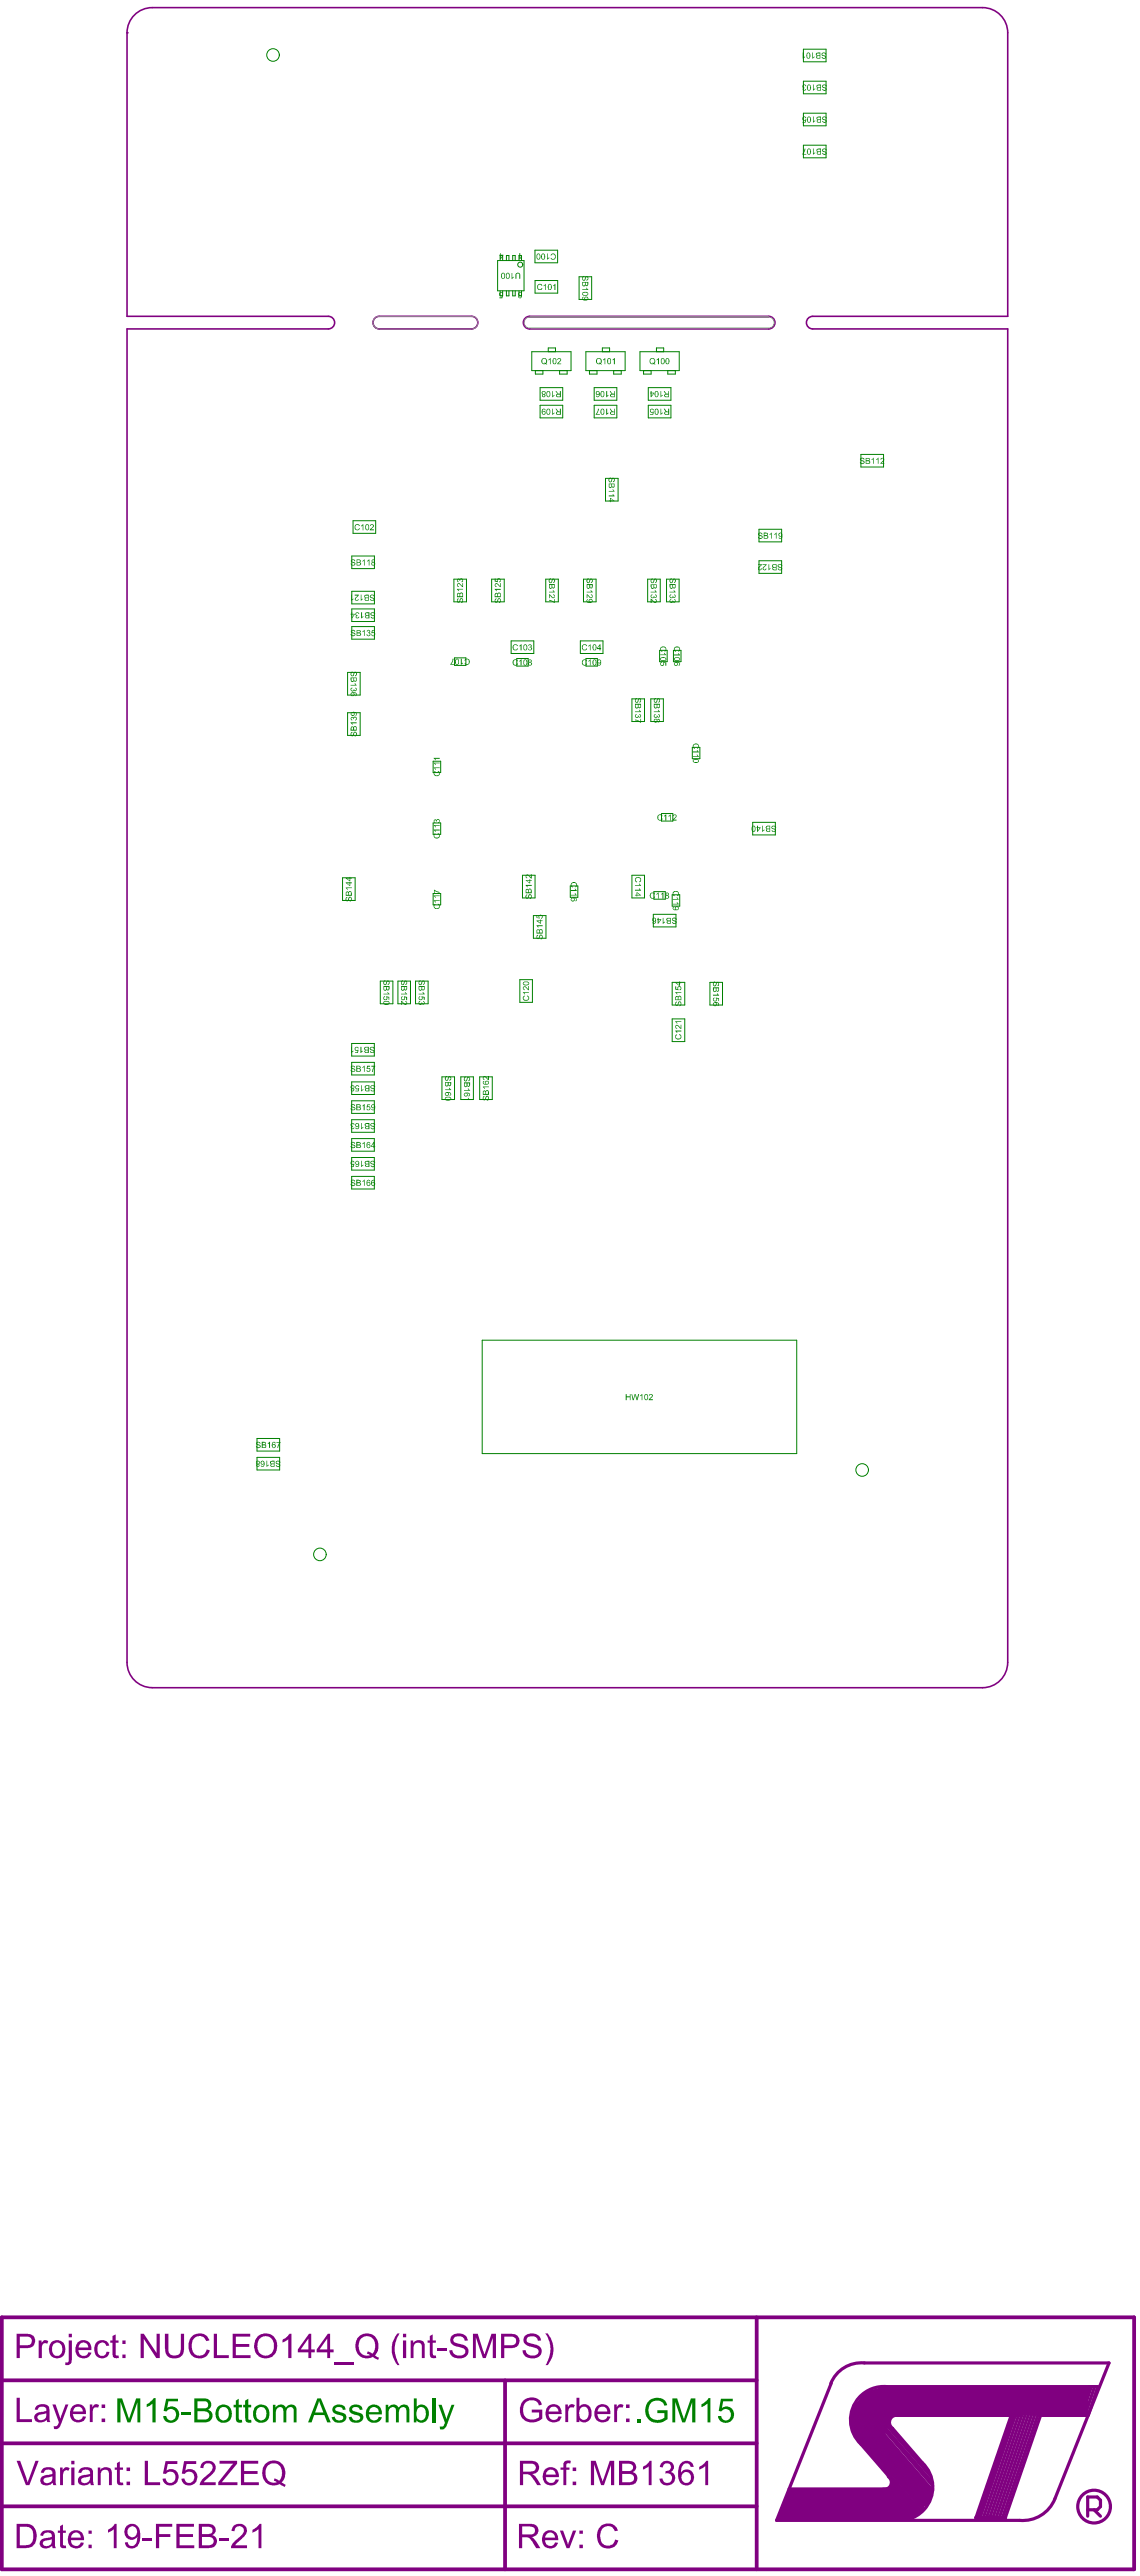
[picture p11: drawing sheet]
<svg xmlns="http://www.w3.org/2000/svg" width="301mm" height="680mm" viewBox="0 0 301 680" stroke-linecap="round" stroke-linejoin="round" font-family="sans-serif">
<g fill="#800080">
<path d="M208.3 657.2h26.1l1.5-2.6 7.3 8.5-2.5 2.4h-35.7z"/>
<path d="M228.5 631.4l4.8-1.2h53.9v7.6h-51.5l-2.3 5.9-4.1 4-4.6-6.2v-5.4z"/>
</g>
<g fill="none" stroke="#800080" stroke-width=".84">
<path d="M219.4 629.2l-14.4 36.3h64.2M226.4 637.8h43.1M227.7 639.8l17.7 20.3M227.9 633.3l17.6 20.3M228.1 623.9h64.6l-14.2 35.9M228.2 638.5l17.6 20.4M228.2 639.4l17.4 20.1M228.2 634.7l17.6 20.4M228.2 637.7l17.6 20.3M228.6 636l17.6 20.3M228.6 637.2l17.6 20.4M234.1 630.2h55.7l-2.6 7.6"/>
<path d="M267.2 636.9l-9.6 27.9M267.9 636.9l-9.6 27.7M268.3 636.9l-9.5 27.7M269.1 636.9l-9.5 27.7M270 636.9l-9.5 27.7M270.8 636.9l-9.5 27.7M271.7 636.9l-9.6 27.7M272.5 636.9l-9.5 27.7M273.4 636.9l-9.6 27.7M274.2 636.9l-9.5 27.7M275 636.9l-9.6 27.9M275 637.8h12.2"/>
<path d="M287.5 630.1l-2.5 7.6M288.1 630.2l-2.5 7.6M288.9 630.2l-2.5 7.6M225.2 642.3l18 20.8M226.1 641.5l17.6 20.3M226.1 642.3l17.6 20.4M226.5 641l17.6 20.4M226.9 640.6l17.6 20.4M227.3 645.4l10.2 11.8h-29.2M227.3 640.2l17.6 20.4M235.6 641.1l7.8 9.1M287.1 662.7h2.5l.9-.9v-1.7l-.9-.8h-2.5v5.1"/>
<path d="M288.8 662.7l1.7 1.7"/>
</g>
<path d="M.5 611.9h298.9v66.5h-298.9zM199.7 611.9v66.5M.5 628.5h199.2M133.3 628.5v49.9M.5 645.1h199.2M.5 661.8h199.2M257.6 664.8h7.8" fill="none" stroke="#800080" stroke-width=".99"/>
<g fill="#800080">
<path d="M147.8 668.2h.8l1.3 3.7 1.3-3.7h.9l-1.8 4.6h-.7z"/>
<path d="M158.8 666.8l.3-.2a2.76 2.76 0 0 1 3.8 1l.2 .6-.8 .1a1.95 1.95 0 0 0-2.2-1.3 1.95 1.95 0 0 0-1.6 2.1l-.1 .5a2.5 2.5 0 0 0 1.2 2.4 1.86 1.86 0 0 0 2.8-1.5l.8 .3a2.88 2.88 0 0 1-3.2 2.1 2.88 2.88 0 0 1-2.4-3 3.8 3.8 0 0 1 1.2-3.1z"/>
<path d="M4.4 633.1h.8v5.7h3.2v.7h-4z"/>
<path d="M13.8 634.9h.9l1.2 3.8 1.4-3.8h.8l-1.9 5a1.57 1.57 0 0 1-1.9 1.4l-.1-.8a.97 .97 0 0 0 1.3-1z"/>
<path d="M23.7 634.9h.7v.7a1.11 1.11 0 0 1 1.7-.6l-.2 .7a.98 .98 0 0 0-1 .1 .98 .98 0 0 0-.4 .9v2.8h-.8z"/>
<path d="M138 633.9l.9-.6a2.94 2.94 0 0 1 4.1 1.4v.3l-.8 .1a2.05 2.05 0 0 0-1.6-1.4 2.05 2.05 0 0 0-2 .8 3.1 3.1 0 0 0 .6 4.1 3.1 3.1 0 0 0 3.1-.4v-1.2h-1.9v-.8h2.7v2.4l-.1 .2a3.7 3.7 0 0 1-5.5-.9l-.1-.3a4 4 0 0 1 .6-3.7z"/>
<path d="M149.2 634.9h.7v.7a1.17 1.17 0 0 1 1.9-.6l-.5 .7a.82 .82 0 0 0-.9 0 .82 .82 0 0 0-.3 .9l-.1 2.9h-.8z"/>
<path d="M162.1 634.9h.7v.7a1.11 1.11 0 0 1 1.8-.6l-.3 .7a.98 .98 0 0 0-1 .1 .98 .98 0 0 0-.4 .9v2.8h-.8z"/>
<path d="M15.9 667l.7-.4v1.6h.8v.6h-.8v3.2l.8 .1 .1 .7h-.6a.99 .99 0 0 1-1-1.3v-2.7h-.6v-.6h.6z"/>
<path d="M28.5 667.9l.9-.5 .9-1h.5v6.4h-.8v-5l-1.5 1z"/>
<path d="M37.7 670.1h2.5v.8h-2.5z"/>
<path d="M41.2 666.4h4.3v.7h-3.5v2h3v.8h-3v2.9h-.8z"/>
<path d="M46.6 666.4h4.6v.7h-3.8v2h3.5v.8h-3.5v2.2h3.9v.7h-4.7z"/>
<path d="M58 670.1h2.5v.8h-2.5z"/>
<path d="M61.7 666.8l.4-.2a1.96 1.96 0 0 1 2.8 .6 1.96 1.96 0 0 1-.7 2.7l-2.1 2.2h3.1v.7l-4.2-.1a4.3 4.3 0 0 1 2.2-2.8 2.04 2.04 0 0 0 1-2.4 1.28 1.28 0 0 0-1.4-.4 1.28 1.28 0 0 0-.9 1.2l-.8-.1z"/>
<path d="M66.7 667.9l1.1-.7 .7-.8h.5v6.4h-.8v-5l-1.6 1z"/>
<path d="M149.1 649.8l.5-.1h1.1l-.1 .7a.72 .72 0 0 0-.8 0 .72 .72 0 0 0-.3 .7v.4h.8v.6h-.8v4.1h-.8v-4.1h-.7v-.6h.7v-1.2z"/>
<path d="M156 649.7h1.2l1.9 5.5 1.8-5.5h1.2v6.5h-.8v-5.4l-1.9 5.4h-.7l-1.9-5.5v5.5h-.8z"/>
<path d="M169.9 651.2l.6-.3 1-1.2h.5v6.5h-.8v-5l-1.5 .9v-.8z"/>
<path d="M174.9 650a1.82 1.82 0 0 1 2.2 0 1.82 1.82 0 0 1 .6 2l-.6 .7a1.79 1.79 0 0 1 1.1 1.6 1.79 1.79 0 0 1-1 1.7 2.09 2.09 0 0 1-3.2-1.5l.9-.1a1.27 1.27 0 0 0 1.5 1.1 1.27 1.27 0 0 0 1-1.6 1.27 1.27 0 0 0-1.8-.8l.1-.7a1.07 1.07 0 0 0 1.3-.6 1.07 1.07 0 0 0-.6-1.4 1.16 1.16 0 0 0-1.5 1.1l-.8-.2 .3-.8z"/>
<path d="M184.7 651.3l1-.7 .7-.9h.5v6.5h-.7v-5l-1.6 .9z"/>
<path d="M4.4 649.7h.9l2 5.8 2.1-5.8h.8l-2.4 6.5h-1z"/>
<path d="M15.9 651.5h.6v.7a1.13 1.13 0 0 1 1.9-.5l-.4 .7a.82 .82 0 0 0-1 0 .82 .82 0 0 0-.3 .8l-.1 3h-.7z"/>
<path d="M25.8 651.5h.7v.7a1.62 1.62 0 0 1 1.8-.8 1.62 1.62 0 0 1 1.2 1.6v3.2h-.7v-2.9a1.12 1.12 0 0 0-1.2-1.2 1.12 1.12 0 0 0-1 1.4v2.7h-.8z"/>
<path d="M30.9 650.3l.7-.4v1.6h.9v.6h-.9v2.9a.55 .55 0 0 0 .3 .5 .55 .55 0 0 0 .6 0l.1 .7h-.3a1.05 1.05 0 0 1-1.2-.2 1.05 1.05 0 0 1-.2-1.2v-2.7h-.6v-.6h.6z"/>
<path d="M38.2 649.7h.9v5.7h3.2v.8h-4.1z"/>
<path d="M43.7 649.8h3.1v.8h-2.5l-.3 1.7a2.09 2.09 0 0 1 2.8 .5 2.09 2.09 0 0 1-.3 2.9 2.06 2.06 0 0 1-2.2 .5 2.06 2.06 0 0 1-1.4-1.7l.8-.1a1.36 1.36 0 0 0 1.7 1.1 1.36 1.36 0 0 0 .9-1.8 1.42 1.42 0 0 0-1.1-1.1 1.42 1.42 0 0 0-1.4 .6l-.8-.1z"/>
<path d="M48.6 649.8h3.2v.8h-2.5l-.4 1.7a2.09 2.09 0 0 1 2.7 .4 2.09 2.09 0 0 1-.1 2.8 2.02 2.02 0 0 1-2.1 .7 2.02 2.02 0 0 1-1.5-1.7l.8-.1a1.34 1.34 0 0 0 1.6 1.2 1.34 1.34 0 0 0 1-1.7 1.39 1.39 0 0 0-1-1.2 1.39 1.39 0 0 0-1.5 .5l-.8-.1z"/>
<path d="M53.5 650.2l.2-.1a1.96 1.96 0 0 1 2.5 0 1.96 1.96 0 0 1 .5 2.4l-2.9 2.9h3.1v.8h-4.2v-.2a4.5 4.5 0 0 1 2.1-2.6l.1-.1a1.87 1.87 0 0 0 .9-2.6 1.33 1.33 0 0 0-1.4-.2 1.33 1.33 0 0 0-.8 1.2l-.7-.1 .2-1z"/>
<path d="M58 649.7h4.6v.8l-4.1 4.9h4.2v.8h-5.1v-.8l4-4.9h-3.6z"/>
<path d="M63.6 649.7h4.6v.8h-3.8v1.9h3.6v.8h-3.6v2.2h3.9v.8h-4.7z"/>
<path d="M10.2 618h.8v.6a1.1 1.1 0 0 1 1.7-.5l-.2 .7a.99 .99 0 0 0-1.1 .1 .99 .99 0 0 0-.3 1.1v2.6h-.9z"/>
<path d="M25.7 618.2a2.03 2.03 0 0 1 3.1 1.1l-.7 .1a1.21 1.21 0 0 0-1.4-.9 1.21 1.21 0 0 0-1 1.3 2.18 2.18 0 0 0 .9 2.2 1.25 1.25 0 0 0 1.6-1.1l.7 .1a2.08 2.08 0 0 1-2.5 1.6 2.08 2.08 0 0 1-1.5-2.5l.2-1.2z"/>
<path d="M29.7 616.8l.8-.4v1.6h.8v.6h-.8v2.8a.48 .48 0 0 0 .2 .6 .48 .48 0 0 0 .6-.1v.7a1.14 1.14 0 0 1-1.2-.1 1.14 1.14 0 0 1-.4-1.2v-2.7h-.6v-.6h.6z"/>
<path d="M37.1 616.2h.9l3.3 5.1v-5.1h.9v6.4h-1l-3.2-5.1v5.1h-.9z"/>
<path d="M43.5 616.2h1v3.7a1.71 1.71 0 0 0 .7 1.9 1.71 1.71 0 0 0 2-.1 1.76 1.76 0 0 0 .5-1.8v-3.7h.9v3.7a2.55 2.55 0 0 1-1.8 2.7 2.55 2.55 0 0 1-3-1.3l-.3-1.2z"/>
<path d="M50.9 616.6a2.73 2.73 0 0 1 4.4 1.4l-.9 .1a1.9 1.9 0 0 0-2.1-1.3 1.9 1.9 0 0 0-1.6 1.9 2.42 2.42 0 0 0 2 3.3 2.1 2.1 0 0 0 1.9-1.7l.7 .4a2.88 2.88 0 0 1-3.4 1.9 2.88 2.88 0 0 1-2.1-3.4 3.1 3.1 0 0 1 1.1-2.6z"/>
<path d="M56.4 616.2h.9v5.7h3.1v.7h-4z"/>
<path d="M61.4 616.2h4.6v.8h-3.7v1.9h3.5v.8h-3.5v2.2h3.8v.7h-4.7z"/>
<path d="M74.7 617.6l1-.6 .7-.8h.5v6.4h-.8v-5l-1.5 1v-.8z"/>
<path d="M88.3 623.8h5.2v.6h-5.2z"/>
<path d="M104.9 616.1l.5 .1-.7 1.3-.4 1.8a6.9 6.9 0 0 0 1.1 5.2h-.5l-.6-1a6.8 6.8 0 0 1-.9-3.4v-.1a6.1 6.1 0 0 1 1.5-3.9z"/>
<path d="M108.4 618h.7v.6a1.63 1.63 0 0 1 1.9-.7 1.63 1.63 0 0 1 1.1 1.7v3h-.8v-2.8a1.12 1.12 0 0 0-1.1-1.3 1.12 1.12 0 0 0-1 1.4v2.7h-.8z"/>
<path d="M113.5 616.8l.7-.4v1.6h.9v.6h-.9v2.8l.3 .5h.6v.7h-.1a1.05 1.05 0 0 1-1.5-1v-3h-.6v-.6h.6z"/>
<path d="M115.5 619.9h2.4v.8h-2.4z"/>
<path d="M119.3 616.7a2.66 2.66 0 0 1 4.2 1.1v.2l-.8 .1a1.61 1.61 0 0 0-1.3-1.3 1.61 1.61 0 0 0-1.6 .7 .87 .87 0 0 0 .8 1.2l1 .3a1.83 1.83 0 0 1 1.9 1.1 1.83 1.83 0 0 1-.6 2.2l-.5 .2a3 3 0 0 1-3.5-1l-.3-.9 .8-.1a1.91 1.91 0 0 0 1.5 1.4 1.91 1.91 0 0 0 1.9-.8 1.17 1.17 0 0 0-1.2-1.3l-.5-.1a1.87 1.87 0 0 1-1.8-.8 1.87 1.87 0 0 1-.1-2z"/>
<path d="M124.8 616.2h1.3l1.8 5.5 1.8-5.5h1.2v6.4h-.8v-5.3l-1.9 5.3h-.7l-1.9-5.5v5.5h-.8z"/>
<path d="M138.6 616.7a2.65 2.65 0 0 1 4.1 .9l.1 .4-.8 .1a1.59 1.59 0 0 0-1.3-1.3 1.59 1.59 0 0 0-1.6 .7 .96 .96 0 0 0 1 1.2l.9 .3a1.97 1.97 0 0 1 1.9 2.4 2.86 2.86 0 0 1-4.8-.1l-.2-.7 .8-.1a1.92 1.92 0 0 0 1.5 1.5 1.92 1.92 0 0 0 1.9-.8 1.03 1.03 0 0 0-1-1.3l-.7-.2a1.97 1.97 0 0 1-2.1-2.4z"/>
<path d="M144 616.1l.7 .1 .7 1.3 .5 1.6a5.5 5.5 0 0 1-.3 3.7l-1 1.7h-.6a7.4 7.4 0 0 0 0-8.4z"/>
<path d="M137 666.4h2.9a1.84 1.84 0 0 1 2.2 2 1.96 1.96 0 0 1-1.8 1.5l1 .8 1.3 2.1h-1.1l-1.3-2.1a1.44 1.44 0 0 0-1.4-.8h-1v2.9h-.8zM137.8 667.1v2.1h1.9a1.12 1.12 0 0 0 1.6-1 1.12 1.12 0 0 0-1.4-1.1z"/>
<path d="M143.8 668.5a2.23 2.23 0 0 1 2.6-.1 2.23 2.23 0 0 1 1 2.3h-3.5a1.35 1.35 0 0 0 1 1.5 1.35 1.35 0 0 0 1.6-.9l.8 .1a2.19 2.19 0 0 1-2.7 1.4 2.19 2.19 0 0 1-1.5-2.6l.1-.8zM144.2 669.1l-.3 .9h2.6a1.31 1.31 0 0 0-.8-1.2 1.31 1.31 0 0 0-1.5 .3z"/>
<path d="M152.9 668.2h1v.8h-1zM152.9 671.9h1v.9h-1z"/>
<path d="M9.8 635.1a2.44 2.44 0 0 1 3.1 .4l.2 .7v2.9l.2 .4h-.8l-.2-.6a2.04 2.04 0 0 1-3.1-.1 1.39 1.39 0 0 1 1.5-1.9l.9-.2a.57 .57 0 0 0 .6-.4 .57 .57 0 0 0-.3-.7 1.24 1.24 0 0 0-1.9 .7l-.8-.1zM10.2 637.7a.87 .87 0 0 0 0 1.2 .87 .87 0 0 0 1.3-.1l.6-.6 .1-1z"/>
<path d="M19.1 635.3h.1a2.12 2.12 0 0 1 2.5-.2 2.12 2.12 0 0 1 1 2.3h-3.5a1.35 1.35 0 0 0 1.1 1.5 1.35 1.35 0 0 0 1.5-.9l.9 .2a2.17 2.17 0 0 1-3.6 .8l-.1-.1a3.1 3.1 0 0 1 .1-3.6zM19.8 635.6l-.5 1.1h2.6a1.35 1.35 0 0 0-2.1-1.1z"/>
<path d="M26.8 634.9h1v.9h-1zM26.8 638.6h1v.9h-1z"/>
<path d="M144.7 635.3a2.16 2.16 0 0 1 2.5-.2 2.16 2.16 0 0 1 1 2.3h-3.4a1.39 1.39 0 0 0 1 1.5 1.39 1.39 0 0 0 1.7-.9l.7 .1a1.9 1.9 0 0 1-2.1 1.5 2.27 2.27 0 0 1-1.9-3.3zM145.5 635.5l-.4 .5-.3 .7h2.7a1.34 1.34 0 0 0-2-1.2z"/>
<path d="M152.2 633.1h.7v2.3a1.94 1.94 0 0 1 2.4-.3 1.94 1.94 0 0 1 .8 2.2 1.9 1.9 0 0 1-.9 2 1.9 1.9 0 0 1-2.2-.2l-.1-.2v.6h-.7zM153.4 635.6l-.1 .3a2.13 2.13 0 0 0 .5 3 1.54 1.54 0 0 0 1.6-1.9 1.29 1.29 0 0 0-.5-1.3 1.29 1.29 0 0 0-1.5-.1z"/>
<path d="M157.6 635.3h.1a2.12 2.12 0 0 1 2.5-.2 2.12 2.12 0 0 1 .9 2.3h-3.4a1.35 1.35 0 0 0 1 1.5 1.35 1.35 0 0 0 1.6-.9l.8 .2a2.17 2.17 0 0 1-3.6 .8l-.1-.1a3.1 3.1 0 0 1 .2-3.6zM158.2 635.6l-.5 1.1h2.7a1.35 1.35 0 0 0-2.2-1.1z"/>
<path d="M165.2 634.9h1v.9h-1zM165.2 638.6h1v.9h-1z"/>
<path d="M4.4 666.4h2.2a2.63 2.63 0 0 1 3 2.5 3.1 3.1 0 0 1-1.8 3.7l-3.4 .2zM5.2 667.1v5h1.5a2.03 2.03 0 0 0 2.1-2.7 1.96 1.96 0 0 0-2.2-2.3z"/>
<path d="M11.3 668.3l.7-.1a1.79 1.79 0 0 1 2.5 1.1v3l.3 .5h-.9l-.2-.5a2 2 0 0 1-3.2-.3 1.66 1.66 0 0 1 2-1.9l.3-.1a.63 .63 0 0 0 .8-.3 .63 .63 0 0 0-.4-.9 1.26 1.26 0 0 0-1.8 .8l-.8-.2zM11.5 671a.85 .85 0 0 0 .1 1.1 .85 .85 0 0 0 1.1 .1 1.29 1.29 0 0 0 .9-1.8z"/>
<path d="M18.6 668.5a2.23 2.23 0 0 1 2.6-.1 2.23 2.23 0 0 1 1 2.3h-3.5a1.35 1.35 0 0 0 1.1 1.5 1.35 1.35 0 0 0 1.5-.9l.9 .1a2.12 2.12 0 0 1-3.3 1.2 2.67 2.67 0 0 1-.9-2.7zM19.3 668.9l-.6 1.1h2.6a1.31 1.31 0 0 0-2-1.1z"/>
<path d="M23.4 668.2h.8v.8h-.8zM23.4 671.9h.8v.9h-.8z"/>
<path d="M33.4 666.9h.1a2.22 2.22 0 0 1 2.5-.1 2.22 2.22 0 0 1 1 2.2v.6a2.9 2.9 0 0 1-1.3 3 1.74 1.74 0 0 1-2.7-1.3l.7-.1a1.19 1.19 0 0 0 1.4 1 1.19 1.19 0 0 0 1-1.3l.2-1.1a1.93 1.93 0 0 1-2.3 .6 1.93 1.93 0 0 1-1.2-2.1l.2-.7zM34 667.4a1.43 1.43 0 0 0-.2 1.9 1.43 1.43 0 0 0 1.9 .4 1.48 1.48 0 0 0 .4-1.7 1.48 1.48 0 0 0-1.5-.9z"/>
<path d="M52.5 666.4h2.3a1.65 1.65 0 0 1 1.8 .7 1.65 1.65 0 0 1-.1 1.9l-.4 .3a1.81 1.81 0 0 1 1.1 2.2 1.81 1.81 0 0 1-2.1 1.3h-2.6zM53.3 667.1v2h1.4a1.11 1.11 0 0 0 1.4-.9 .96 .96 0 0 0-1.3-1.1zM53.3 669.9v2.2h1.6a1.12 1.12 0 0 0 1.5-1 1.12 1.12 0 0 0-1.2-1.2z"/>
<path d="M137.2 649.7h2.8a1.83 1.83 0 0 1 1.9 .6 1.83 1.83 0 0 1 .2 2 2.24 2.24 0 0 1-1.6 1l.9 .6 1.4 2.3h-1l-1-1.6a2.04 2.04 0 0 0-1.8-1.3h-.9v2.9h-.9zM138.1 650.5v2.1h1.8a1.35 1.35 0 0 0 1.6-1.1l-.3-.6a.99 .99 0 0 0-1.2-.4z"/>
<path d="M143.8 652a2.2 2.2 0 0 1 2.6-.4 2.2 2.2 0 0 1 1.1 2.5h-3.4a1.35 1.35 0 0 0 1 1.4 1.35 1.35 0 0 0 1.6-.9l.8 .2a2.26 2.26 0 0 1-2.9 1.3 2.26 2.26 0 0 1-1.3-2.9zM144.7 652.3l-.6 1.1h2.6a1.31 1.31 0 0 0-2-1.1z"/>
<path d="M151.2 651.5h.9v.9h-.9zM151.2 655.2h.9v1h-.9z"/>
<path d="M163.4 649.7h2.4a1.7 1.7 0 0 1 1.7 .7 1.7 1.7 0 0 1 .2 1.8l-.7 .5a1.8 1.8 0 0 1 1.2 2.2 1.8 1.8 0 0 1-2.1 1.3h-2.7zM164.2 650.5v1.9h1.5a1.04 1.04 0 0 0 1.4-.9 1.04 1.04 0 0 0-1.3-1zM164.2 653.2v2.2h1.8a1.11 1.11 0 0 0 1.4-1 1.11 1.11 0 0 0-1.2-1.2z"/>
<path d="M179.8 650.3a1.98 1.98 0 0 1 3.3 1h-.8a1.2 1.2 0 0 0-1.3-.9 1.2 1.2 0 0 0-1.1 1.2l-.1 1.3a1.92 1.92 0 0 1 2.5-.6 1.92 1.92 0 0 1 .7 2.5 2.02 2.02 0 0 1-2.2 1.4 2.02 2.02 0 0 1-1.7-2 5.5 5.5 0 0 1 .7-3.9zM180.2 653.1a1.4 1.4 0 0 0 0 2 1.4 1.4 0 0 0 1.9 0 1.42 1.42 0 0 0 .1-1.7 1.42 1.42 0 0 0-1.7-.5z"/>
<path d="M11.5 651.7l1.2-.3a1.57 1.57 0 0 1 2 1.7v2.6l.2 .5h-.8l-.3-.5a2.04 2.04 0 0 1-3-.2 1.48 1.48 0 0 1 1.5-2l.7-.1a.63 .63 0 0 0 .8-.4 .63 .63 0 0 0-.4-.8 1.26 1.26 0 0 0-1.8 .8l-.8-.1 .2-.6zM11.6 654.4a.89 .89 0 0 0 .2 1.1 .89 .89 0 0 0 1.1 .1l.8-.7 .1-1.1z"/>
<path d="M18.8 649.7h.9v1h-.9zM18.8 651.5h.9v4.7h-.9z"/>
<path d="M21.2 651.9l.1-.1a2.22 2.22 0 0 1 3.2 .5v2.9l.3 1h-.8l-.2-.5a2.24 2.24 0 0 1-3 0 1.51 1.51 0 0 1 1.4-2.2l.9-.1a.6 .6 0 0 0 .7-.5 .6 .6 0 0 0-.5-.7 1.22 1.22 0 0 0-1.9 .8l-.7-.1zM21.6 654.4a.82 .82 0 0 0 0 1 .82 .82 0 0 0 1.1 .2 1.34 1.34 0 0 0 1.1-1.5l-.1-.3z"/>
<path d="M33.4 651.5h.9v.9h-.9zM33.4 655.2h.9v1h-.9z"/>
<path d="M70.2 650.4a3.1 3.1 0 0 1 3.5-.4 3.1 3.1 0 0 1 1.6 3.2l-.2 1.3-.8 1 1.1 .6-.2 .6-1.5-.8a3.1 3.1 0 0 1-3.5-.4 3.1 3.1 0 0 1-.9-3.4l.1-.6zM70.8 650.9a3.1 3.1 0 0 0 .4 4.3l1.1 .4 .8-.2-.8-.4 .2-.6 .6 .2a.61 .61 0 0 0 .7 .2 .61 .61 0 0 0 .4-.6 2.77 2.77 0 0 0-1.3-3.7 2.09 2.09 0 0 0-2.1 .4z"/>
<path d="M4.4 616.2h2.8a1.93 1.93 0 0 1 2.1 2 1.93 1.93 0 0 1-2.4 1.8h-1.7v2.6h-.8zM5.2 617v2.2h1.7a1.2 1.2 0 0 0 1.5-1.2 1.2 1.2 0 0 0-1.6-1z"/>
<path d="M13.7 618.3a2.31 2.31 0 0 1 2.7 0 2.31 2.31 0 0 1 .8 2.6 2.2 2.2 0 0 1-2.7 1.7 2.2 2.2 0 0 1-1.5-2.9l.1-.5zM14.3 618.8l-.2 .3a2.18 2.18 0 0 0 .6 2.9 1.78 1.78 0 0 0 1.7-.9 1.78 1.78 0 0 0-.2-1.9 1.24 1.24 0 0 0-1.9-.4z"/>
<path d="M18.1 616.2h.9v.9h-.9zM18.1 618h.9v4.9a1.29 1.29 0 0 1-.4 1.3 1.29 1.29 0 0 1-1.4 .2l.1-.7a.66 .66 0 0 0 .7-.1 .66 .66 0 0 0 .1-.8z"/>
<path d="M20.6 618.4h.1a2.12 2.12 0 0 1 2.5-.2 2.12 2.12 0 0 1 .9 2.3h-3.4a1.35 1.35 0 0 0 1 1.5 1.35 1.35 0 0 0 1.6-.9l.8 .1a2.19 2.19 0 0 1-2.7 1.4 2.19 2.19 0 0 1-1.5-2.6l.2-.8zM21.3 618.7l-.5 1.1h2.6a1.35 1.35 0 0 0-2.1-1.1z"/>
<path d="M32.3 618h.9v.9h-.9zM32.3 621.7h.9v.9h-.9z"/>
<path d="M67.9 617a3.1 3.1 0 0 1 3.9-.4 3.1 3.1 0 0 1 1.3 3.7 3 3 0 0 1-3.9 2.3 3 3 0 0 1-2-4l.1-.6zM68.8 617.2a2.96 2.96 0 0 0 .2 4.5 2.3 2.3 0 0 0 2.6-.3 2.3 2.3 0 0 0 .7-2.4 2.18 2.18 0 0 0-1.2-2 2.18 2.18 0 0 0-2.3 .2z"/>
<path d="M81.6 616.2h.6v4.1h.9v.8h-.9v1.5h-.8v-1.5h-2.8v-.8zM81.4 617.5l-2 2.8h2z"/>
<path d="M86.5 616.2h.6v4.1h1v.8h-1v1.5h-.7v-1.5h-2.8v-.8zM86.4 617.5l-2 2.8h2z"/>
<path d="M95 616.7a3.1 3.1 0 0 1 3.6 0 3.1 3.1 0 0 1 1.3 3.4l-.2 .7-.8 1.1 1.1 .6-.2 .6-1.4-.8-.3 .1a3.1 3.1 0 0 1-3.4-.5 3.1 3.1 0 0 1-.8-3.3l.4-1.2zM95.4 617.4a2.89 2.89 0 0 0 .7 4.5l.7 .1 .9-.1-.9-.5 .3-.6 1 .5a.78 .78 0 0 0 .8-.8 2.53 2.53 0 0 0-1.8-3.6h-.8z"/>
<path d="M106.4 616.2h.8v.9h-.8zM106.4 618h.8v4.6h-.8z"/>
<path d="M132.3 616.2h2.5a1.94 1.94 0 0 1 2.1 1 1.94 1.94 0 0 1-.3 2.3l-.8 .4-2.7 .1v2.6h-.8zM133.1 617v2.2h1.6a1.19 1.19 0 0 0 1.5-1.1 1.19 1.19 0 0 0-1.5-1.1z"/>
</g>
<g fill="none" stroke="#800080" stroke-width=".84">
<path d="M228.1 623.9a8.7 8.7 0 0 0-8.8 5.4M234.1 630.2a8.8 8.8 0 0 0-8.8 5.2 8.8 8.8 0 0 0 2 10M236.7 637.7a1.89 1.89 0 0 0-1.8 1.3 1.89 1.89 0 0 0 .7 2.1M234.5 653.9a1.82 1.82 0 0 1 .7 2.2 1.82 1.82 0 0 1-2.1 1.1M243.4 650.2a8.8 8.8 0 0 1-3.5 15M278.5 659.8a9.1 9.1 0 0 1-9.3 5.7"/>
<circle cx="288.8" cy="661.8" r="4.3"/>
</g>
<g fill="#800080">
<circle cx="230.7" cy="660.6" r=".84"/>
<circle cx="33.5" cy="8.7" r=".21"/>
</g>
<path d="M98.9 84l1.2-.5h24.4a1.66 1.66 0 0 1 1.6 1.7 1.66 1.66 0 0 1-1.6 1.6h-24.4a1.66 1.66 0 0 1-1.5-1 1.66 1.66 0 0 1 .3-1.8zM138.6 84l1.2-.5h63.1a1.66 1.66 0 0 1 1.7 1.7 1.66 1.66 0 0 1-1.7 1.6h-63.1a1.66 1.66 0 0 1-1.5-1 1.66 1.66 0 0 1 .3-1.8zM40.2 445.6a6.6 6.6 0 0 1-6.7-6.7v-352.1h53.2a1.66 1.66 0 0 0 1.6-1.6 1.66 1.66 0 0 0-1.6-1.7h-53.2v-74.8a6.6 6.6 0 0 1 6.7-6.7h219.2a6.6 6.6 0 0 1 6.6 6.7v74.8h-51.5a1.66 1.66 0 0 0-1.6 1.7 1.66 1.66 0 0 0 1.6 1.6h51.5v352.2a6.7 6.7 0 0 1-6.7 6.6h-219.1" fill="none" stroke="#800080" stroke-width=".42"/>
<g fill="none" stroke="#008000" stroke-width=".26">
<path d="M212.1 13h5.9v3.3h-5.9zM212.1 21.4h5.9v3.4h-5.9zM212.1 29.9h5.9v3.3h-5.9zM212.1 38.3h5.9v3.4h-5.9zM131.4 68.8h6.9v8h-6.9zM132 76.8v1.3h.7v-1.3M132 68.8v-1.3h.7v1.3M133.7 68.8v-1.3h.6v1.3M133.7 76.8v1.3h.6v-1.3M135.3 68.8v-1.3h.7v1.3M135.3 76.8v1.3h.7v-1.3M137 76.8v1.3h.7v-1.3"/>
<path d="M137 68.8v-1.3h.7v1.3M141.2 66.1h6v3.3h-6zM141.2 74.1h6v3.3h-6zM152.9 73.1h3.3v6h-3.3zM140.4 92.9h10.3v5h-10.3zM141.3 97.9v.9h2v-.9M144.7 92.9v-1h1.9v1M147.7 97.9v.9h2v-.9M154.7 92.9h10.3v5h-10.3zM155.6 97.9v.9h2v-.9M159 92.9v-1h1.9v1M162 97.9v.9h2v-.9"/>
<path d="M168.9 92.9h10.4v5h-10.4zM169.9 97.9v.9h2v-.9M173.3 92.9v-1h1.9v1M176.3 97.9v.9h2v-.9M142.6 102.3h5.9v3.4h-5.9zM142.6 107h5.9v3.3h-5.9zM156.8 102.3h6v3.4h-6zM156.8 107h6v3.3h-6zM171.1 102.3h6v3.4h-6zM171.1 107h6v3.3h-6zM227.2 120h6v3.3h-6zM93.2 137.5h6v3.3h-6z"/>
<path d="M159.8 126.3h3.4v6h-3.4zM200.3 139.7h6v3.4h-6zM92.9 146.8h5.9v3.3h-5.9zM92.9 156.1h5.9v3.4h-5.9zM119.8 152.9h3.3v6h-3.3zM129.8 152.9h3.3v6h-3.3zM144.1 152.9h3.3v6h-3.3zM154 152.9h3.3v6h-3.3zM171 152.9h3.3v6h-3.3zM175.9 152.9h3.4v6h-3.4zM200.3 148.1h6v3.3h-6zM91.8 177.5h3.3v6h-3.3z"/>
<path d="M92.9 160.8h5.9v3.3h-5.9zM92.9 165.4h5.9v3.4h-5.9zM120 173.7h3v2h-3zM134.9 169.2h6v3.3h-6zM136.4 173.9h3v2h-3zM153.2 169.2h6v3.3h-6zM154.7 173.9h3v2h-3zM174.1 171.7h2v3h-2zM177.8 171.7h2v3h-2zM91.8 188.2h3.3v6h-3.3zM166.8 184.5h3.3v6h-3.3zM171.8 184.5h3.3v6h-3.3z"/>
<path d="M182.7 197.3h2v3h-2zM114.3 201h2v3h-2zM114.3 217.3h2v3h-2zM174.6 214.8h3v2h-3zM198.7 217.1h6v3.4h-6zM90.4 231.8h3.3v6h-3.3zM114.3 235.9h2v3h-2zM137.9 231.1h3.3v6h-3.3zM150.5 233.9h2v3h-2zM166.8 231.1h3.3v6h-3.3zM172.6 235.4h3v2h-3zM177.4 236.3h2v3h-2z"/>
<path d="M100.4 259h3.3v6h-3.3zM105 259h3.4v6h-3.4zM109.7 259h3.3v6h-3.3zM137.2 258.7h3.3v6h-3.3zM140.8 241.7h3.3v6h-3.3zM172.5 241.4h5.9v3.3h-5.9zM177.4 259.4h3.4v6h-3.4zM187.4 259.4h3.3v6h-3.3zM92.8 275.5h6v3.3h-6zM177.4 269h3.4v6h-3.4zM92.8 295.6h6v3.4h-6zM92.8 280.5h6v3.3h-6z"/>
<path d="M92.8 285.7h6v3.3h-6zM92.8 290.6h6v3.4h-6zM116.7 284.3h3.3v6h-3.3zM121.6 284.3h3.4v6h-3.4zM126.6 284.3h3.3v6h-3.3zM92.8 300.6h6v3.4h-6zM92.8 305.6h6v3.3h-6zM92.8 310.6h6v3.3h-6zM127.3 353.9h83v29.9h-83zM67.8 379.8h6v3.3h-6zM67.8 384.8h6v3.3h-6z"/>
</g>
<g fill="#008000">
<path d="M137.1 66.8h.2v1.3l.4-.2v.2l-.5 .3h-.1z"/>
<path d="M132 77.2h.6l.2 .1v.3h-.2a.33 .33 0 0 0-.6-.1 .33 .33 0 0 0 .3 .5l.5-.1-.2 .9h-.8v-.3h.6l.1-.4a.48 .48 0 0 1-.7 0 .48 .48 0 0 1 0-.7z"/>
<path d="M183.1 196.5a.78 .78 0 0 1 1.2 0 .78 .78 0 0 1-.2 1.2l-.1-.2a.53 .53 0 0 0 .3-.8 .53 .53 0 0 0-.8-.1 .47 .47 0 0 0-.5 .4 .47 .47 0 0 0 .5 .5l-.1 .2a.72 .72 0 0 1-.5-.5 .72 .72 0 0 1 .2-.7z"/>
<path d="M182.9 198.4h1.2l-.2-.3h.2l.4 .6h-1.6z"/>
<path d="M182.9 199.7h1.2l-.2-.4h.2l.4 .6h-1.6z"/>
<path d="M178.3 264.6l.4-.2v.3a.34 .34 0 0 0-.3 .3 .34 .34 0 0 0 .4 .3l.1-.1a.51 .51 0 0 1 .3-.7 .51 .51 0 0 1 .6 .2v.6l-.4 .4-.1-.3a.43 .43 0 0 0 .4-.4 .43 .43 0 0 0-.4-.4l-.1 .1a.58 .58 0 0 1-.2 .7 .58 .58 0 0 1-.6 .1l-.2-.2z"/>
<path d="M178.2 262h1.6v.1h-1.2l.2 .4-.1 .1z"/>
<path d="M178.2 260.4h.3v.7l.4 .1a.53 .53 0 0 1 .3-.8 .53 .53 0 0 1 .7 .4 .53 .53 0 0 1-.5 .7v-.2a.35 .35 0 0 0 .2-.5 .35 .35 0 0 0-.5-.1 .35 .35 0 0 0 0 .5v.3l-.9-.2z"/>
<path d="M177.7 235.4l.3-.1a.8 .8 0 0 1 1 .2 .8 .8 0 0 1-.2 1.1l-.1-.2a.53 .53 0 0 0 .3-.6 .53 .53 0 0 0-.7-.4 .51 .51 0 0 0-.6 .4 .51 .51 0 0 0 .5 .6 .41 .41 0 0 1-.5 0 .41 .41 0 0 1-.1-.5z"/>
<path d="M177.6 237.4h1.2l-.2-.4 .2-.1 .4 .6h-1.6z"/>
<path d="M177.6 238.6h1.2l-.2-.4h.2l.4 .6h-1.6z"/>
<path d="M178 171h.1a.79 .79 0 0 1 1.2-.2 .79 .79 0 0 1-.1 1.2l-.2-.1a.54 .54 0 0 0 .3-.8 .54 .54 0 0 0-.8-.1 .47 .47 0 0 0-.4 .4 .47 .47 0 0 0 .4 .5l-.1 .2a.75 .75 0 0 1-.4-1.1z"/>
<path d="M177.9 172.8h1.3l-.3-.3h.3l.3 .6h-1.6z"/>
<path d="M177 152.8l.3-.1v.2a.43 .43 0 0 0-.4 .4 .43 .43 0 0 0 .5 .4l.1-.2a.56 .56 0 0 1 .1-.5 .56 .56 0 0 1 .6-.1 .73 .73 0 0 1-.3 1.1v-.3a.32 .32 0 0 0 .3-.4 .32 .32 0 0 0-.5-.2 .61 .61 0 0 1-.1 .7 .61 .61 0 0 1-.7 .1l-.2-.8z"/>
<path d="M176.7 156.2h1.3l-.3-.4h.3l.3 .6h-1.6z"/>
<path d="M176.9 157l.2-.1 .1 .2a.34 .34 0 0 0-.3 .4 .34 .34 0 0 0 .4 .2 .34 .34 0 0 0 .2-.4h.1a.28 .28 0 0 0 .3 .3 .28 .28 0 0 0 .3-.2 .28 .28 0 0 0-.3-.3 .3 .3 0 0 1 .4 0 .3 .3 0 0 1 0 .4l-.1 .4h-.5l-.1-.2a.52 .52 0 0 1-.8 .1 .52 .52 0 0 1 .1-.8z"/>
<path d="M177 158.2l.2 .2a.34 .34 0 0 0-.3 .3 .34 .34 0 0 0 .4 .3 .34 .34 0 0 0 .2-.5h.1a.31 .31 0 0 0 .2 .5 .31 .31 0 0 0 .4-.3 .31 .31 0 0 0-.3-.3l.1-.2a.42 .42 0 0 1 .4 .6 .42 .42 0 0 1-.8 .1 .5 .5 0 0 1-.8 .1 .5 .5 0 0 1 .2-.8z"/>
<path d="M172 152.8l.3-.1v.3a.39 .39 0 0 0-.4 .4 .39 .39 0 0 0 .5 .3 .67 .67 0 0 1 .2-.7 .67 .67 0 0 1 .7-.1 .73 .73 0 0 1-.4 1.1l.3-.6a.27 .27 0 0 0-.1-.4 .27 .27 0 0 0-.3 0 .27 .27 0 0 0 0 .4 .59 .59 0 0 1-.9 .5v-.1a.72 .72 0 0 1 .1-1z"/>
<path d="M171.7 156.2h1.3l-.2-.4h.2l.3 .6h-1.6z"/>
<path d="M171.9 157l.3-.1 .1 .2a.33 .33 0 0 0-.4 .3 .33 .33 0 0 0 .3 .3 .33 .33 0 0 0 .3-.4h.2a.28 .28 0 0 0 .2 .4 .28 .28 0 0 0 .3-.2 .28 .28 0 0 0-.3-.3v-.3a.46 .46 0 0 1 .5 .6 .46 .46 0 0 1-.7 .3v-.1a.51 .51 0 0 1-.8 .1 .51 .51 0 0 1 0-.8z"/>
<path d="M171.7 158.1l.6 .3a.65 .65 0 0 0 .9 .5l-.3-.7a.52 .52 0 0 1 .5 .5 .52 .52 0 0 1-.5 .5 .52 .52 0 0 1-.6-.4l-.3-.4v.8h-.3z"/>
<path d="M150.9 233.1h.1a.77 .77 0 0 1 1.1 .1 .77 .77 0 0 1-.3 1.1v-.2a.6 .6 0 0 0-.1-1 .6 .6 0 0 0-.9 .5l.1 .3 .3 .2v.2a.72 .72 0 0 1-.6-.5 .72 .72 0 0 1 .3-.7z"/>
<path d="M150.7 235h1.2l-.2-.3h.2l.4 .6h-1.6z"/>
<path d="M150.7 236.3h1.2l-.2-.5h.2l.4 .6h-1.6z"/>
<path d="M145.1 152.8l.3-.1v.2a.43 .43 0 0 0-.4 .4 .43 .43 0 0 0 .5 .4l.1-.2a.56 .56 0 0 1 .2-.5 .56 .56 0 0 1 .6-.1 .66 .66 0 0 1-.4 1.1l.1-.3a.33 .33 0 0 0 .3-.5 .33 .33 0 0 0-.6-.1 .61 .61 0 0 1-.1 .7 .61 .61 0 0 1-.7 .1l-.2-.8z"/>
<path d="M144.9 156.2h1.2l-.3-.4h.3l.3 .6h-1.5z"/>
<path d="M144.9 156.9l.6 .4a.43 .43 0 0 0 .3 .5 .43 .43 0 0 0 .6-.4l-.4-.5a.53 .53 0 0 1 .3 .9 .53 .53 0 0 1-.9-.2l-.3-.4v.7h-.2z"/>
<path d="M144.9 158.4l1.4 .6v-.8h.1v1l-.9-.5-.6-.1z"/>
<path d="M138.3 262.9l.2 .2a.58 .58 0 0 0-.2 .8 .58 .58 0 0 0 .9 .1 .48 .48 0 0 0 .3-.5 .48 .48 0 0 0-.4-.4v-.3a.78 .78 0 0 1 .4 1 .78 .78 0 0 1-1 .4 .78 .78 0 0 1-.4-1z"/>
<path d="M138 262h1.6v.1h-1.2l.2 .3-.2 .2z"/>
<path d="M138.3 260.4h.5l.6 .8v-.8h.2v1.1l-.5-.4a.54 .54 0 0 0-.4-.4 .54 .54 0 0 0-.5 .2l.3 .6a.6 .6 0 0 1-.2-1.1z"/>
<path d="M130.8 158h.3v.2a.35 .35 0 0 0-.4 .4 .35 .35 0 0 0 .5 .3 .75 .75 0 0 1 .7-1l.2 .3a.61 .61 0 0 1 .1 .6 .61 .61 0 0 1-.5 .4v-.2a.49 .49 0 0 0 .3-.4 .49 .49 0 0 0-.3-.5l-.2 .3a.59 .59 0 0 1-.2 .6 .59 .59 0 0 1-.6 0l-.1-.6z"/>
<path d="M130.6 155.5h1.6v.2h-1.3l.3 .3-.2 .1z"/>
<path d="M130.7 154.1h.6l.7 .6v-.7h.2v1.1l-.8-.7a.36 .36 0 0 0-.5-.3 .36 .36 0 0 0-.2 .5l.4 .4a.52 .52 0 0 1-.5-.4 .52 .52 0 0 1 .1-.5z"/>
<path d="M130.6 152.8h.2v.6l.5 .1a.54 .54 0 0 1 .3-.8 .54 .54 0 0 1 .7 .5 .54 .54 0 0 1-.5 .6v-.3a.34 .34 0 0 0 .2-.5 .34 .34 0 0 0-.6 0v.7l-.8-.2z"/>
<path d="M122.7 284.4l.3-.1v.1a.49 .49 0 0 0-.4 .5 .49 .49 0 0 0 .4 .5l.2-.3a.53 .53 0 0 1 .1-.5 .53 .53 0 0 1 .5-.2 .55 .55 0 0 1 .3 .6 .55 .55 0 0 1-.5 .5v-.2a.34 .34 0 0 0 .3-.4 .34 .34 0 0 0-.4-.3l-.1 .1a.61 .61 0 0 1-.2 .7 .61 .61 0 0 1-.6 .1 .82 .82 0 0 1 .1-1.1z"/>
<path d="M122.5 287.8h1.2l-.2-.2 .2-.2 .4 .6h-1.6z"/>
<path d="M122.5 290.3h1.2l-.2-.3 .2-.2 .4 .6h-1.6z"/>
<path d="M117.7 284.2l.3-.1v.3h-.2l-.1 .2a.34 .34 0 0 0-.1 .5 .34 .34 0 0 0 .5 0 .34 .34 0 0 0 .1-.4h.1a.48 .48 0 0 1 .7-.4 .48 .48 0 0 1 0 .8l-.3 .3-.1-.3a.32 .32 0 0 0 .4-.3 .32 .32 0 0 0-.5-.3l-.1 .1a.56 .56 0 0 1-.3 .7 .56 .56 0 0 1-.7-.3 .56 .56 0 0 1 .3-.7z"/>
<path d="M117.5 287.6h1.2l-.2-.2 .2-.2 .4 .6h-1.6z"/>
<path d="M110.7 258.9l.3-.1v.2a.49 .49 0 0 0-.3 .5 .49 .49 0 0 0 .3 .4l.1-.1a.86 .86 0 0 1 .8-.9 .62 .62 0 0 1-.2 1.1l-.1-.2a.34 .34 0 0 0 .3-.3 .34 .34 0 0 0-.4-.3 .63 .63 0 0 1-.2 .7 .63 .63 0 0 1-.7 0l-.1-.7z"/>
<path d="M110.5 262.4h1.3l-.3-.4h.3l.3 .6h-1.6z"/>
<path d="M110.6 263.1h.3v.1a.36 .36 0 0 0-.1 .6 .36 .36 0 0 0 .6 0 .36 .36 0 0 0-.1-.6v-.1l.8 .1v.8h-.2v-.6l-.5-.1a.51 .51 0 0 1-.5 .8 .51 .51 0 0 1-.3-.9z"/>
<path d="M110.7 264.3h.2v.2a.34 .34 0 0 0-.3 .4 .34 .34 0 0 0 .5 .2 .34 .34 0 0 0 .2-.4h.1a.26 .26 0 0 0 .2 .3 .26 .26 0 0 0 .3-.2 .26 .26 0 0 0-.2-.3v-.2a.45 .45 0 0 1 .4 .7 .45 .45 0 0 1-.8 0 .49 .49 0 0 1-.7 .1 .49 .49 0 0 1 .1-.8z"/>
<path d="M101.4 258.9l.3-.1v.2a.42 .42 0 0 0-.3 .5 .42 .42 0 0 0 .4 .3 .75 .75 0 0 1 .6-.9 .56 .56 0 0 1 .4 .6 .56 .56 0 0 1-.5 .5v-.2a.34 .34 0 0 0 .4-.3 .34 .34 0 0 0-.5-.3v.1a.88 .88 0 0 1-.7 .8 .74 .74 0 0 1-.1-1.2z"/>
<path d="M101.2 262.4h1.3l-.3-.4h.2l.4 .6h-1.6z"/>
<path d="M101.4 263.1h.2v.1a.38 .38 0 0 0-.1 .6 .38 .38 0 0 0 .6 0 .38 .38 0 0 0-.2-.6l.1-.1 .7 .1v.8h-.1v-.6l-.4-.1a.54 .54 0 0 1-.3 .7 .54 .54 0 0 1-.7-.2 .54 .54 0 0 1 .2-.7z"/>
<path d="M178.4 273.2l.3-.1v.2a.56 .56 0 0 0-.1 .8 .56 .56 0 0 0 .8 0 .44 .44 0 0 0 .3-.5 .44 .44 0 0 0-.4-.3v-.3a.78 .78 0 0 1 .4 1.2 .78 .78 0 0 1-1.2 .1l-.3-.3z"/>
<path d="M178.2 272.1h1.6v.3h-1.2l.2 .2-.2 .1z"/>
<path d="M178.4 270.7a1.01 1.01 0 0 1 1.2 .6l.1-.7h.1v1.1l-.4-.2a.66 .66 0 0 0-1-.5v.3l.3 .1a.33 .33 0 0 1-.4 .1 .33 .33 0 0 1-.1-.5z"/>
<path d="M178.2 269.6h1.6v.2h-1.2l.2 .4h-.1z"/>
<path d="M217.2 22.4a.7 .7 0 0 1 1 .4l-.1 .1a.4 .4 0 0 0-.5-.5 .4 .4 0 0 0-.3 .6l.2 .1a.49 .49 0 0 1 .6 .3 .49 .49 0 0 1-.4 .6l-.4-.1-.3-.2 .2-.2a.35 .35 0 0 0 .4 .3 .35 .35 0 0 0 .3-.5 .63 .63 0 0 1-.9-.6z"/>
<path d="M214.6 22.3h.2v1.3l.4-.3v.3l-.4 .3h-.2z"/>
<path d="M212 22.4h.7l.1 .2-.1 .2a.31 .31 0 0 0-.3-.3 .31 .31 0 0 0-.4 .3 .31 .31 0 0 0 .4 .3l-.1 .2a.25 .25 0 0 0-.2 .3 .25 .25 0 0 0 .3 .2 .25 .25 0 0 0 .2-.3l.2 .1a.53 .53 0 0 1-.5 .3 .53 .53 0 0 1-.5-.4l.3-.3-.3-.1z"/>
<path d="M217 13.9a.83 .83 0 0 1 1.1 .5l-.2 .1a.4 .4 0 0 0-.5-.5 .4 .4 0 0 0-.3 .5 .89 .89 0 0 1 1 .7 .63 .63 0 0 1-.7 .4 .63 .63 0 0 1-.5-.6l.2 .1a.32 .32 0 0 0 .5 .2 .32 .32 0 0 0 .1-.4 .59 .59 0 0 1-.7-.2 .59 .59 0 0 1 0-.8z"/>
<path d="M214.4 13.9h.2v1.2l.4-.2v.2l-.4 .4h-.2z"/>
<path d="M211.9 13.9h.2v1.2l.4-.2v.2l-.4 .4h-.2z"/>
<path d="M160 107.9h.3v1.3l.3-.3v.3l-.4 .3h-.2z"/>
<path d="M157.9 107.9h.2l-.1 .6-.5 .8h.8v.2h-1.1z"/>
<path d="M160 103.3h.3v1.2l.3-.2v.2l-.4 .4h-.2z"/>
<path d="M159.6 94.6h.2v1.6h-.2v-1.3l-.4 .3z"/>
<path d="M161.7 94.9l.6-.3v1.6h-.3v-1.3l-.3 .3z"/>
<path d="M135.6 170.2a.92 .92 0 0 1 1.1 .3l-.2 .1a.55 .55 0 0 0-.8-.2 .55 .55 0 0 0-.1 .8 .49 .49 0 0 0 .4 .3 .49 .49 0 0 0 .5-.3h.2a.77 .77 0 0 1-1.2 .4 .77 .77 0 0 1 .1-1.2z"/>
<path d="M137.5 170.1h.2v1.6h-.3v-1.3l-.3 .3z"/>
<path d="M139.6 170.2a.43 .43 0 0 1 .7 0 .43 .43 0 0 1-.2 .7 .51 .51 0 0 1 0 .9 .51 .51 0 0 1-.7-.5h.2a.31 .31 0 0 0 .4 .2 .31 .31 0 0 0 .2-.4 .31 .31 0 0 0-.4-.1v-.2a.28 .28 0 0 0 .4-.2 .28 .28 0 0 0-.3-.4 .28 .28 0 0 0-.3 .3h-.2z"/>
<path d="M142.1 75a.75 .75 0 0 1 1 .4l-.1 .1a.58 .58 0 0 0-.9-.2 .58 .58 0 0 0 0 .9l.1 .2h.5l.4-.3a.74 .74 0 0 1-1 .4 .74 .74 0 0 1-.3-1z"/>
<path d="M143.5 75.4l.6-.4v1.6h-.2v-1.3l-.2 .2z"/>
<path d="M146.4 75h.2v1.6h-.2v-1.3l-.4 .2z"/>
<path d="M217.2 39.3a.7 .7 0 0 1 1 .4l-.1 .1a.4 .4 0 0 0-.5-.5 .4 .4 0 0 0-.3 .6l.2 .1a.49 .49 0 0 1 .6 .3 .49 .49 0 0 1-.4 .6l-.7-.3 .2-.2a.35 .35 0 0 0 .4 .3 .35 .35 0 0 0 .3-.5 .63 .63 0 0 1-.9-.6z"/>
<path d="M214.6 39.2h.2v1.3l.4-.3v.3l-.4 .3h-.2z"/>
<path d="M212.4 39.2h.2v.4l-.5 1h.7v.2h-1z"/>
<path d="M217.2 30.8a.7 .7 0 0 1 1 .5l-.1 .1a.4 .4 0 0 0-.5-.5 .4 .4 0 0 0-.3 .5l.2 .1a.52 .52 0 0 1 .6 .4 .52 .52 0 0 1-.3 .6 .52 .52 0 0 1-.7-.4l-.1-.2h.3a.31 .31 0 0 0 .4 .3 .31 .31 0 0 0 .2-.4 .74 .74 0 0 1-.9-.6z"/>
<path d="M214.6 30.8h.2v1.2l.4-.2v.2l-.4 .4h-.2z"/>
<path d="M212 30.8h.7l.1 .3-.1 .2a.34 .34 0 0 0-.5-.3 .34 .34 0 0 0-.2 .5 .34 .34 0 0 0 .6 0h.2l-.1 .9h-.9v-.2h.7v-.4a.53 .53 0 0 1-.7-.3 .53 .53 0 0 1 .2-.7z"/>
<path d="M188.4 259.3l.3-.1 .1 .1a.48 .48 0 0 0-.4 .5 .48 .48 0 0 0 .3 .5l.2-.2a.65 .65 0 0 1 .8-.8v.1a.57 .57 0 0 1-.3 1v-.2a.33 .33 0 0 0 .3-.4 .33 .33 0 0 0-.5-.2 .57 .57 0 0 1-.2 .7 .57 .57 0 0 1-.7-.1l-.1-.7z"/>
<path d="M188.2 262.6h1.3l-.3-.3h.3l.3 .6h-1.6z"/>
<path d="M188.3 263.5l.3-.1v.2a.36 .36 0 0 0-.1 .5 .36 .36 0 0 0 .6 0 .36 .36 0 0 0-.1-.5v-.2l.8 .2v.7h-.2v-.6l-.4-.1a.56 .56 0 0 1-.6 .8 .56 .56 0 0 1-.3-.9z"/>
<path d="M165.2 368.1h.2v.6h.9v-.6h.1v1.6h-.1v-.8h-.9v.8h-.2z"/>
<path d="M166.7 368.1h.2l.3 1.3 .3-1.3h.3l.3 1.3 .4-1.3h.2l-.4 1.6h-.3l-.3-1.4-.4 1.4h-.3z"/>
<path d="M169 368.4l.6-.3v1.6h-.2v-1.3l-.4 .3z"/>
<path d="M171.5 368.1a.53 .53 0 0 1 .7 .2 .53 .53 0 0 1-.2 .7l-.4 .4h.7v.3h-1.1l.3-.5a.65 .65 0 0 0 .4-.9h-.3l-.3 .2z"/>
<path d="M167.9 231.7a.81 .81 0 0 1 1.1 0 .81 .81 0 0 1 0 1.2l-.2 .1-.1-.3a.5 .5 0 0 0 .3-.6 .5 .5 0 0 0-.6-.3 .51 .51 0 0 0-.6 .4 .51 .51 0 0 0 .4 .6l-.1 .2a.72 .72 0 0 1-.5-.6 .72 .72 0 0 1 .3-.7z"/>
<path d="M167.6 233.7h1.3l-.3-.4h.3l.3 .6h-1.6z"/>
<path d="M167.6 234.9h1.3l-.3-.3h.3l.3 .6h-1.6z"/>
<path d="M174.4 170.9a.81 .81 0 0 1 1.2-.1 .81 .81 0 0 1 0 1.2h-.1l-.1-.1a.58 .58 0 0 0 .1-.9 .58 .58 0 0 0-.8 0 .49 .49 0 0 0-.3 .5 .49 .49 0 0 0 .5 .4l-.1 .2a.78 .78 0 0 1-.4-1.2z"/>
<path d="M174.3 172.8h1.2l-.2-.2 .2-.2 .4 .6h-1.6z"/>
<path d="M174.5 174.8h.2l-.1 .2a.34 .34 0 0 0 0 .5 .34 .34 0 0 0 .5 0 .34 .34 0 0 0-.1-.5v-.2l.9 .1v.9h-.3v-.7l-.4-.1a.5 .5 0 0 1-.2 .7 .5 .5 0 0 1-.7-.2 .5 .5 0 0 1 .2-.7z"/>
<path d="M155 152.8l.4-.1-.1 .3a.39 .39 0 0 0-.3 .4 .39 .39 0 0 0 .5 .3v-.2a.56 .56 0 0 1 .2-.5 .56 .56 0 0 1 .6-.1 .66 .66 0 0 1-.3 1.1l.1-.3a.33 .33 0 0 0 .2-.5 .33 .33 0 0 0-.5-.1 .56 .56 0 0 1-.2 .7 .56 .56 0 0 1-.6 0l-.2-.6z"/>
<path d="M154.9 156.2h1.2l-.2-.2 .2-.2 .4 .6h-1.6z"/>
<path d="M154.9 156.9l.3 .1 .3 .4a.36 .36 0 0 0 .4 .4 .36 .36 0 0 0 .4-.3 .36 .36 0 0 0-.3-.4v-.2a.51 .51 0 0 1 .4 .8 .51 .51 0 0 1-.9-.1l-.5-.4v.7h-.1z"/>
<path d="M160.9 126.2l.3-.1v.2a.39 .39 0 0 0-.4 .5 .39 .39 0 0 0 .5 .3l.1-.2a.56 .56 0 0 1 .1-.6 .56 .56 0 0 1 .6-.1 .66 .66 0 0 1-.3 1.1v-.2a.34 .34 0 0 0 .3-.4 .34 .34 0 0 0-.4-.3l-.1 .1a.61 .61 0 0 1-.1 .7 .61 .61 0 0 1-.7 .1l-.2-.8z"/>
<path d="M160.7 129.6h1.2l-.2-.2 .2-.2 .3 .6h-1.5z"/>
<path d="M160.7 130.8h1.2l-.2-.2 .2-.1 .3 .6h-1.5z"/>
<path d="M153.9 72.9l.3-.1v.3a.43 .43 0 0 0-.3 .4 .43 .43 0 0 0 .3 .4l.2-.1a.58 .58 0 0 1 .1-.7 .58 .58 0 0 1 .6-.1 .64 .64 0 0 1 .2 .7 .64 .64 0 0 1-.5 .4v-.2a.34 .34 0 0 0 .3-.4 .34 .34 0 0 0-.4-.3l-.1 .2a.53 .53 0 0 1-.6 .7 .53 .53 0 0 1-.3-.8z"/>
<path d="M153.7 76.4h1.3l-.3-.3 .2-.1 .4 .6h-1.6z"/>
<path d="M127.6 289.4h.3v.2a.33 .33 0 0 0-.4 .4 .33 .33 0 0 0 .5 .2 .57 .57 0 0 1 .3-.7 .57 .57 0 0 1 .8 .2 .77 .77 0 0 1-.5 .9v-.2a.49 .49 0 0 0 .3-.4 .49 .49 0 0 0-.3-.5l-.2 .2a.73 .73 0 0 1-.7 .8l-.1-.1a.55 .55 0 0 1 0-.9z"/>
<path d="M127.5 286.9h1.6v.2h-1.3l.2 .4h-.2z"/>
<path d="M127.6 284.2h.1a1.03 1.03 0 0 1 1.1 .7v-.8h.3v1.1l-.5-.3a.59 .59 0 0 0-1-.4v.4h.3a.3 .3 0 0 1-.5 .1 .3 .3 0 0 1 .1-.5z"/>
<path d="M138.9 236.2h.3v.2a.33 .33 0 0 0-.4 .4 .33 .33 0 0 0 .6 .1v-.2a.63 .63 0 0 1 .8-.5 .74 .74 0 0 1-.3 1.2l-.1-.2a.48 .48 0 0 0 .4-.4 .48 .48 0 0 0-.3-.5l-.2 .1a.65 .65 0 0 1-.9 .8 .7 .7 0 0 1 .1-1z"/>
<path d="M138.8 233.7h1.6v.2h-1.3l.3 .3h-.3z"/>
<path d="M138.9 230.9a.69 .69 0 0 1 1 .6l.2 .2v-.8h.3v1.1l-.5-.3a.65 .65 0 0 0-1-.4v.3l.3 .3a.52 .52 0 0 1-.5-.4 .52 .52 0 0 1 .2-.6z"/>
<path d="M135.6 174.2a.92 .92 0 0 1 1.1 .4h-.2a.6 .6 0 0 0-1 0 .6 .6 0 0 0 .3 .9l.3 .1 .4-.4h.2a.77 .77 0 0 1-1 .5 .77 .77 0 0 1-.3-1.2z"/>
<path d="M137.5 174.1h.2v1.6h-.3v-1.2l-.3 .2z"/>
<path d="M145.6 67a.8 .8 0 0 1 1.1 .8 .8 .8 0 0 1-1.2 .6l-.2-.3h.3a.39 .39 0 0 0 .3 .4 .39 .39 0 0 0 .5-.3 .58 .58 0 0 0 0-.9 .58 .58 0 0 0-.9 .1h-.2z"/>
<path d="M144.4 66.9h.2v1.3l.4-.3v.3l-.4 .3h-.2z"/>
<path d="M136.3 72.1a.65 .65 0 0 1 .8 0 .65 .65 0 0 1 .2 .7v.8h-.2v-.9a.41 .41 0 0 0-.5-.5 .41 .41 0 0 0-.3 .6v.8h-.2v-1.2z"/>
<path d="M135.1 72.1h.1v1.2l.4-.2-.4 .6h-.1z"/>
<path d="M105.9 259l.3-.2 .2 .2a.49 .49 0 0 0-.4 .5 .49 .49 0 0 0 .4 .4l.1-.1a.86 .86 0 0 1 .7-.9 .66 .66 0 0 1 .3 .7 .66 .66 0 0 1-.5 .5v-.3a.34 .34 0 0 0 .3-.3 .34 .34 0 0 0-.4-.3 .86 .86 0 0 1-.8 .9l-.2-.3z"/>
<path d="M105.9 262.4h1.2l-.2-.4h.1l.5 .6h-1.6z"/>
<path d="M105.9 263.1h.4l-.1 .1a.38 .38 0 0 0-.1 .6 .38 .38 0 0 0 .6 0 .38 .38 0 0 0-.1-.6v-.1l.9 .1v.9h-.3v-.7l-.4-.1a.52 .52 0 0 1-.5 .8 .52 .52 0 0 1-.4-.9z"/>
<path d="M105.9 264.2l.4 .3a.67 .67 0 0 0 1 .4l-.3-.6a.5 .5 0 0 1 .4 .5 .5 .5 0 0 1-.4 .5 .5 .5 0 0 1-.5-.4l-.5-.4v.8h-.1z"/>
<path d="M114.7 238.7l.2-.1 .1 .2a.59 .59 0 0 0 0 1 .59 .59 0 0 0 .9-.4v-.3l-.3-.5a.76 .76 0 0 1 .3 1.2 .76 .76 0 0 1-1.3-.1l-.1-.6z"/>
<path d="M114.5 237.7h1.6v.2h-1.3l.3 .3-.2 .1z"/>
<path d="M114.5 236.4h1.6v.2h-1.3l.3 .3-.2 .1z"/>
<path d="M114.6 234.9l1.5 .6v.2l-.7-.1-.7-.4v.7h-.1z"/>
<path d="M114.6 203.7l.3-.1 .1 .1a.58 .58 0 0 0-.1 .9 .58 .58 0 0 0 .9-.1l.1-.5-.3-.3v-.2a.79 .79 0 0 1 .4 1.1 .79 .79 0 0 1-1.1 .3 .79 .79 0 0 1-.3-1.1z"/>
<path d="M114.5 202.6h1.6v.2h-1.3l.3 .3-.2 .1z"/>
<path d="M114.5 201.4h1.6v.1h-1.3l.3 .4-.2 .1z"/>
<path d="M114.5 200.1h1.6v.3h-1.3l.3 .2-.2 .1z"/>
<path d="M120.8 158l.3 .2a.34 .34 0 0 0-.3 .4 .34 .34 0 0 0 .4 .3 .86 .86 0 0 1 .8-1 .72 .72 0 0 1 .2 .7 .72 .72 0 0 1-.5 .6v-.2a.49 .49 0 0 0 .4-.4 .49 .49 0 0 0-.4-.5l-.1 .2a.66 .66 0 0 1-.9 .7l-.1-.7z"/>
<path d="M120.6 155.5h1.6v.2h-1.2l.2 .3-.2 .1z"/>
<path d="M120.8 154.1a1.07 1.07 0 0 1 1.2 .5l.1-.6h.1v1.1l-.6-.5a.52 .52 0 0 0-.8-.3v.3l.3 .2-.1 .2-.4-.4z"/>
<path d="M120.9 152.8h.3l.2 .2a.46 .46 0 0 1 .8 0 .46 .46 0 0 1-.4 .7v-.2a.34 .34 0 0 0 .3-.4 .34 .34 0 0 0-.5-.2 .34 .34 0 0 0-.1 .5h-.2a.28 .28 0 0 0-.2-.4 .28 .28 0 0 0-.3 .2 .28 .28 0 0 0 .2 .3v.2a.5 .5 0 0 1-.4-.4 .5 .5 0 0 1 .3-.5z"/>
<path d="M91.4 236.9h.3v.1a.34 .34 0 0 0-.3 .4 .34 .34 0 0 0 .4 .3 .86 .86 0 0 1 .7-.9 .7 .7 0 0 1 .4 .7 .7 .7 0 0 1-.5 .5v-.1a.49 .49 0 0 0 .3-.5 .49 .49 0 0 0-.3-.5l-.2 .2a.65 .65 0 0 1-.8 .8 .7 .7 0 0 1 0-1z"/>
<path d="M91.3 234.3h1.6v.2h-1.3l.3 .4h-.3z"/>
<path d="M92.8 177.4l.2-.1 .1 .2a.4 .4 0 0 0-.4 .5 .4 .4 0 0 0 .5 .3 .89 .89 0 0 1 .7-.9 .63 .63 0 0 1 .3 .6 .63 .63 0 0 1-.5 .6l.1-.3a.32 .32 0 0 0 .2-.4 .32 .32 0 0 0-.5-.2 .59 .59 0 0 1-.2 .7 .59 .59 0 0 1-.7 0l-.1-.6z"/>
<path d="M92.5 180.8h1.3l-.3-.4h.3l.3 .6h-1.6z"/>
<path d="M92.7 181.6l.3-.1v.3a.31 .31 0 0 0-.3 .3 .31 .31 0 0 0 .4 .3 .31 .31 0 0 0 .2-.5l.2 .1a.25 .25 0 0 0 .3 .3 .25 .25 0 0 0 .2-.4 .25 .25 0 0 0-.3-.1l.1-.3a.5 .5 0 0 1 .4 .7 .5 .5 0 0 1-.8 .2 .51 .51 0 0 1-.8-.1 .51 .51 0 0 1 .1-.7z"/>
<path d="M167.7 184.5l.2-.2 .2 .2a.49 .49 0 0 0-.3 .4 .49 .49 0 0 0 .3 .5l.1-.1a.88 .88 0 0 1 .8-.9 .69 .69 0 0 1-.2 1.2v-.3a.32 .32 0 0 0 .3-.4 .32 .32 0 0 0-.5-.2l-.1 .2a.53 .53 0 0 1-.6 .6 .53 .53 0 0 1-.2-.9z"/>
<path d="M167.6 187.9h1.3l-.3-.5h.3l.3 .6h-1.6z"/>
<path d="M167.8 188.6l.2-.1v.2a.34 .34 0 0 0-.2 .4 .34 .34 0 0 0 .4 .2 .34 .34 0 0 0 .2-.4h.1a.28 .28 0 0 0 .2 .4 .28 .28 0 0 0 .4-.2 .28 .28 0 0 0-.3-.3v-.3a.46 .46 0 0 1 .4 .7 .46 .46 0 0 1-.7 .1 .46 .46 0 0 1-.8 .1 .46 .46 0 0 1 .1-.7z"/>
<path d="M167.6 190l1.4 .6v-.8h.2v1l-.9-.5-.7-.1z"/>
<path d="M172.9 184.3l.3 .2a.47 .47 0 0 0-.5 .4 .47 .47 0 0 0 .4 .5l.2-.2a.61 .61 0 0 1 .2-.6 .61 .61 0 0 1 .7 0 .7 .7 0 0 1-.4 1l.1-.4a.32 .32 0 0 0 .2-.4 .32 .32 0 0 0-.3-.2 .32 .32 0 0 0-.3 .4 .5 .5 0 0 1-.6 .6 .5 .5 0 0 1-.3-.8z"/>
<path d="M172.6 187.9h1.3l-.3-.5h.3l.3 .6h-1.6z"/>
<path d="M172.8 188.6l.2-.1 .1 .2a.34 .34 0 0 0-.4 .4 .34 .34 0 0 0 .5 .2 .34 .34 0 0 0 .1-.4h.2a.28 .28 0 0 0 .3 .3 .28 .28 0 0 0 .3-.2 .28 .28 0 0 0-.3-.3v-.2a.48 .48 0 0 1 .4 .7 .48 .48 0 0 1-.8 .1 .48 .48 0 0 1-.7 0 .48 .48 0 0 1 .1-.7z"/>
<path d="M141.7 246.9l.4-.1v.2a.35 .35 0 0 0-.3 .4 .35 .35 0 0 0 .4 .3v-.1a.65 .65 0 0 1 .9-.8v.1a.64 .64 0 0 1 .1 .7 .64 .64 0 0 1-.5 .4l-.1-.2a.4 .4 0 0 0 .5-.4 .4 .4 0 0 0-.5-.3 .61 .61 0 0 1-.2 .7 .61 .61 0 0 1-.7 0z"/>
<path d="M141.6 244.3h1.6v.3h-1.2l.2 .3h-.2z"/>
<path d="M141.6 241.6h.2v.7l.4 .1a.55 .55 0 0 1 .3-.8 .55 .55 0 0 1 .7 .3 .55 .55 0 0 1-.4 .7v-.2a.32 .32 0 0 0 .2-.5 .32 .32 0 0 0-.4-.1 .32 .32 0 0 0-.2 .4l.1 .3-.9-.1z"/>
<path d="M114.6 220.1l.3-.1 .1 .2a.56 .56 0 0 0-.1 .9 .56 .56 0 0 0 .9-.2l.1-.5-.3-.2v-.2a.79 .79 0 0 1 .2 1.3 .79 .79 0 0 1-1.2-.4z"/>
<path d="M114.5 219h1.6v.3h-1.3l.3 .2-.2 .1z"/>
<path d="M114.5 217.8h1.6v.2h-1.3l.3 .3-.2 .1z"/>
<path d="M114.6 216.4l.4-.1 .2 .3a.52 .52 0 0 1 .9-.1 .52 .52 0 0 1-.4 .8l-.1-.2a.31 .31 0 0 0 .3-.4 .31 .31 0 0 0-.4-.2 .31 .31 0 0 0-.2 .4h-.2a.28 .28 0 0 0-.1-.4 .28 .28 0 0 0-.4 .3 .28 .28 0 0 0 .3 .3v.2l-.3-.1-.1-.5z"/>
<path d="M92.7 193.3h.3v.1a.34 .34 0 0 0-.3 .5 .34 .34 0 0 0 .5 .1 .56 .56 0 0 1 .6-.7 .56 .56 0 0 1 .3 .9l-.2 .2h-.3v-.1a.43 .43 0 0 0 .4-.5 .43 .43 0 0 0-.5-.4v.2a.63 .63 0 0 1-.8 .8l-.2-.4z"/>
<path d="M92.5 190.7h1.6v.3h-1.1l.1 .2-.1 .1z"/>
<path d="M92.7 189.4l.4-.1 .2 .2a.48 .48 0 0 1 .9 0 .48 .48 0 0 1-.5 .7v-.2a.31 .31 0 0 0 .3-.3 .31 .31 0 0 0-.5-.2 .31 .31 0 0 0-.1 .4h-.2a.29 .29 0 0 0-.2-.4 .29 .29 0 0 0-.3 .3 .29 .29 0 0 0 .3 .2v.2l-.4-.2z"/>
<path d="M203.9 218l.7 .1 .3 .3-.3 .1a.38 .38 0 0 0-.4-.3 .38 .38 0 0 0-.3 .4l.2 .2a.48 .48 0 0 1 .7 .5 .48 .48 0 0 1-.7 .3l-.5-.4h.3a.33 .33 0 0 0 .4 .4 .33 .33 0 0 0 .2-.6 .65 .65 0 0 1-.8-.8z"/>
<path d="M201.2 218h.2v1.3l.4-.3v.3l-.4 .3h-.2z"/>
<path d="M205.4 149.1a.66 .66 0 0 1 1.1 .4h-.2a.43 .43 0 0 0-.4-.4 .43 .43 0 0 0-.4 .5l.2 .1a.53 .53 0 0 1 .6 .1 .53 .53 0 0 1-.1 .7 .56 .56 0 0 1-.6 .1 .56 .56 0 0 1-.3-.5h.2a.35 .35 0 0 0 .4 .4 .35 .35 0 0 0 .3-.5 .89 .89 0 0 1-1-.7z"/>
<path d="M202.9 149h.1v1.2l.4-.2-.4 .6z"/>
<path d="M201.3 149h1.1l-.3 .4a.65 .65 0 0 0-.4 1l.6-.3a.49 .49 0 0 1-.6 .5 .49 .49 0 0 1-.3-.7l.7-.8h-.8z"/>
<path d="M200.1 149h1l-.2 .4a.6 .6 0 0 0-.5 .4 .6 .6 0 0 0 .1 .6l.6-.3a.53 .53 0 0 1-.5 .5 .53 .53 0 0 1-.5-.4 .53 .53 0 0 1 .3-.6l.4-.5h-.7z"/>
<path d="M174.4 107.9h.1v1.3l.4-.3-.4 .6h-.1z"/>
<path d="M171.7 108l.6-.1 .3 .3-.2 .1a.36 .36 0 0 0-.5-.1 .36 .36 0 0 0 0 .6 .36 .36 0 0 0 .5-.1h.2l-.2 .8h-.8v-.2h.7v-.5a.52 .52 0 0 1-.7-.1 .52 .52 0 0 1 .1-.7z"/>
<path d="M174.4 103.3h.1v1.2l.4-.2-.5 .6z"/>
<path d="M173.3 94.9l.6-.3v1.6h-.2v-1.3l-.3 .3z"/>
<path d="M73 385.8a.83 .83 0 0 1 1.1 .4l-.3 .1a.39 .39 0 0 0-.4-.5 .39 .39 0 0 0-.3 .5 .89 .89 0 0 1 .9 .7 .63 .63 0 0 1-.7 .4 .63 .63 0 0 1-.5-.5l.5 .2a.28 .28 0 0 0 .4 .1 .28 .28 0 0 0 .1-.4 .28 .28 0 0 0-.4-.1v-.1a.48 .48 0 0 1-.6-.2 .48 .48 0 0 1 .2-.6z"/>
<path d="M70.4 385.7h.1v1.2l.4-.2v.2l-.4 .4h-.1z"/>
<path d="M67.7 380.9a.64 .64 0 0 1 .6-.2 .64 .64 0 0 1 .4 .5l-.1-.1a.33 .33 0 0 0-.5-.3 .33 .33 0 0 0-.1 .6 .59 .59 0 0 1 .6 .2 .59 .59 0 0 1 .1 .6 .73 .73 0 0 1-1.1-.4h.1a.43 .43 0 0 0 .5 .3 .43 .43 0 0 0 .4-.4l-.2-.1a.63 .63 0 0 1-.7-.7z"/>
<path d="M71.1 380.7h.2v1.6h-.3v-1.3l-.3 .3z"/>
<path d="M73 380.8h1.1l-.7 1.5h-.2l.1-.6 .5-.8h-.8z"/>
<path d="M92.8 311.6a.65 .65 0 0 1 .9 .4h-.2a.35 .35 0 0 0-.3-.4 .35 .35 0 0 0-.3 .5l.1 .1a.54 .54 0 0 1 .7 .3 .54 .54 0 0 1-.5 .7l-.6-.3-.1-.3h.2a.51 .51 0 0 0 .4 .3 .51 .51 0 0 0 .5-.2l-.2-.3a.56 .56 0 0 1-.6-.2 .56 .56 0 0 1-.1-.6z"/>
<path d="M96.1 311.5h.1v1.6h-.1v-1.2l-.4 .2z"/>
<path d="M97.9 306.6a.73 .73 0 0 1 1.1 .4h-.1a.43 .43 0 0 0-.5-.3 .43 .43 0 0 0-.4 .5 .67 .67 0 0 1 .7 .1 .67 .67 0 0 1 .2 .7 .77 .77 0 0 1-1.1-.3h.2a.32 .32 0 0 0 .4 .3 .32 .32 0 0 0 .2-.5 .61 .61 0 0 1-.7-.2 .61 .61 0 0 1 0-.6z"/>
<path d="M95.3 306.5h.2v1.3l.4-.3v.3l-.4 .3h-.2z"/>
<path d="M92.7 306.6a.4 .4 0 0 1 .5-.1 .4 .4 0 0 1 .2 .5 .36 .36 0 0 0-.5-.2 .36 .36 0 0 0-.2 .5 .36 .36 0 0 0 .6 0h.2l-.1 .8h-.8v-.2h.6l.1-.4a.55 .55 0 0 1-.8-.2 .55 .55 0 0 1 .2-.7z"/>
<path d="M92.7 291.6a.64 .64 0 0 1 1 .4h-.2a.34 .34 0 0 0-.3-.3 .34 .34 0 0 0-.3 .4 .75 .75 0 0 1 .9 .8l-.3 .2a.63 .63 0 0 1-.6 .1 .63 .63 0 0 1-.4-.6h.2a.49 .49 0 0 0 .5 .4 .49 .49 0 0 0 .4-.4l-.1-.1a.75 .75 0 0 1-.9-.5z"/>
<path d="M96.1 291.5h.1v1.6h-.2v-1.2l-.3 .2z"/>
<path d="M96.9 291.6h.8v.2h-.6l-.1 .4a.53 .53 0 0 1 .8 .3 .53 .53 0 0 1-.4 .7 .53 .53 0 0 1-.6-.5h.1a.36 .36 0 0 0 .6 .2 .36 .36 0 0 0 0-.6 .36 .36 0 0 0-.6 .2l-.1-.1z"/>
<path d="M97.9 286.6a.7 .7 0 0 1 1.1 .5h-.1a.49 .49 0 0 0-.5-.4 .49 .49 0 0 0-.5 .4h.1a.88 .88 0 0 1 .9 .8 .69 .69 0 0 1-1.1-.2h.2a.33 .33 0 0 0 .4 .4 .33 .33 0 0 0 .2-.5l-.2-.1a.51 .51 0 0 1-.5-.2 .51 .51 0 0 1 0-.7z"/>
<path d="M95.3 286.5h.2v1.3l.4-.2v.2l-.4 .4h-.2z"/>
<path d="M94.1 286.5h.5l.2 .4-.2 .1a.34 .34 0 0 0-.4-.2 .34 .34 0 0 0-.2 .5 .34 .34 0 0 0 .6 0h.2l-.2 .9h-.8v-.2h.7l.1-.4a.57 .57 0 0 1-.8-.3 .57 .57 0 0 1 .3-.8z"/>
<path d="M154 170.1l.7 .1 .3 .2-.2 .2a.59 .59 0 0 0-.9-.1 .59 .59 0 0 0 .1 1h.5l.5-.3a.72 .72 0 0 1-1 .5 .72 .72 0 0 1-.4-1z"/>
<path d="M155.4 170.4l.5-.3v1.6h-.2v-1.3l-.4 .3z"/>
<path d="M97.9 161.7a.7 .7 0 0 1 1.1 .5h-.1a.39 .39 0 0 0-.5-.4 .39 .39 0 0 0-.3 .5h.1a.72 .72 0 0 1 .7 .8 .61 .61 0 0 1-.6 .2 .61 .61 0 0 1-.4-.5h.1a.35 .35 0 0 0 .4 .3 .35 .35 0 0 0 .3-.4 .89 .89 0 0 1-.9-.7z"/>
<path d="M95.3 161.7h.3v1.2l.3-.2v.2l-.4 .4h-.2z"/>
<path d="M94 161.7h.6l.2 .2-.2 .3a.34 .34 0 0 0-.3-.4 .34 .34 0 0 0-.3 .4 .34 .34 0 0 0 .5 .2l-.1 .2a.28 .28 0 0 0-.3 .3 .28 .28 0 0 0 .3 .2 .28 .28 0 0 0 .2-.3h.2a.43 .43 0 0 1-.6 .5 .43 .43 0 0 1-.1-.7l-.3-.3z"/>
<path d="M97.9 157a.67 .67 0 0 1 1 .5l-.2 .1a.39 .39 0 0 0-.4-.4 .39 .39 0 0 0-.4 .5h.1a.57 .57 0 0 1 .7 .2 .57 .57 0 0 1-.1 .7h-.7l-.2-.2 .2-.2a.33 .33 0 0 0 .4 .4 .33 .33 0 0 0 .1-.6 .63 .63 0 0 1-.7-.7z"/>
<path d="M95.2 157h.2v1.3l.3-.3v.3l-.4 .3z"/>
<path d="M93.6 157h1.1l-.2 .5a.59 .59 0 0 0-.4 .9h.3l.1-.2a.3 .3 0 0 1 0 .4 .3 .3 0 0 1-.4 0h-.1a.52 .52 0 0 1-.4-.6 .52 .52 0 0 1 .5-.4l.4-.3h-.9z"/>
<path d="M92.7 157h.2v1.3l.4-.3v.3l-.4 .3h-.2z"/>
<path d="M145.8 107.9h.1v1.3l.5-.3v.3l-.5 .3h-.1z"/>
<path d="M145.8 103.3h.1v1.2l.5-.2v.2l-.5 .4h-.1z"/>
<path d="M145.2 94.6h.1v1.6h-.1v-1.3l-.4 .3z"/>
<path d="M147.4 94.6a.54 .54 0 0 1 .7 .3 .54 .54 0 0 1-.4 .7l-.3 .4h.7v.2h-1.1l.5-.6a.54 .54 0 0 0 .3-.9h-.3l-.2 .4-.2-.3z"/>
<path d="M168.2 638.8h.8v.8h-.8z"/>
<path d="M171.3 633.9a2.98 2.98 0 0 1 4.7 .9l.1 .2-.7 .2a2.14 2.14 0 0 0-2.4-1.3 2.14 2.14 0 0 0-1.8 2 2.49 2.49 0 0 0 1.1 2.8 2.49 2.49 0 0 0 3-.3l.1-1.2h-1.9v-.8h2.7l-.1 2.4a3.8 3.8 0 0 1-5.5-.6v-.2a3.7 3.7 0 0 1 .7-4.1z"/>
<path d="M177.5 633.3h1.2l1.8 5.4 1.9-5.4h1.2v6.3h-.9v-5.3l-1.8 5.3h-.8l-1.9-5.4v5.4h-.7z"/>
<path d="M185.2 634.8l1.2-.8 .6-.8h.5v6.4h-.7v-5l-1.5 .9h-.1z"/>
<path d="M190.3 633.3h3.1v.7h-2.5l-.3 1.8a2.08 2.08 0 0 1 2.7 .3 2.08 2.08 0 0 1 0 2.7 2.11 2.11 0 0 1-2.2 .8 2.11 2.11 0 0 1-1.6-1.7h.9a1.31 1.31 0 0 0 1.6 1.2 1.31 1.31 0 0 0 .9-1.8 1.36 1.36 0 0 0-1-1.2 1.36 1.36 0 0 0-1.5 .6l-.7-.1z"/>
<path d="M177.5 242.4a.71 .71 0 0 1 1.2 .5h-.3a.45 .45 0 0 0-.4-.4 .45 .45 0 0 0-.4 .3l.2 .2a.49 .49 0 0 1 .7 .2 .49 .49 0 0 1-.2 .7h-.7l-.2-.4h.2a.34 .34 0 0 0 .4 .3 .34 .34 0 0 0 .3-.4l-.1-.1a.66 .66 0 0 1-.7-.9z"/>
<path d="M174.9 242.4h.2v1.1l.4-.1-.5 .6z"/>
<path d="M171.9 235.7h.7l.3 .4-.2 .1a.54 .54 0 0 0-.8-.3 .54 .54 0 0 0-.1 .9 .43 .43 0 0 0 .5 .3 .43 .43 0 0 0 .4-.4l.2 .1a.76 .76 0 0 1-1.1 .4 .76 .76 0 0 1-.1-1.2z"/>
<path d="M173.3 236l.6-.3v1.6h-.2v-1.3l-.4 .3z"/>
<path d="M174.5 236l.6-.3v1.6h-.2v-1.3l-.4 .3z"/>
<path d="M173.7 215.2a.75 .75 0 0 1 1.2 .3l-.2 .1a.54 .54 0 0 0-.8-.3 .54 .54 0 0 0-.1 .8 .47 .47 0 0 0 .4 .4 .47 .47 0 0 0 .5-.4l.2 .1a.8 .8 0 0 1-1.1 .2 .8 .8 0 0 1-.1-1.2z"/>
<path d="M175.4 215.3l.5-.2v1.6h-.3v-1.3l-.3 .3z"/>
<path d="M176.5 215.4l.6-.3v1.6h-.2v-1.3l-.4 .3z"/>
<path d="M177.8 215.1a.57 .57 0 0 1 .8 .4 .57 .57 0 0 1-.5 .7l-.3 .2h.8v.3h-1l.1-.5a.88 .88 0 0 0 .6-1h-.4l-.1 .3h-.2z"/>
<path d="M200.3 140.7a.7 .7 0 0 1 1 .4h-.2a.33 .33 0 0 0-.4-.3 .33 .33 0 0 0-.2 .5 .58 .58 0 0 1 .6 .2 .58 .58 0 0 1 .1 .6 .7 .7 0 0 1-1.1-.4h.2a.43 .43 0 0 0 .4 .4 .43 .43 0 0 0 .4-.4l-.2-.2a.54 .54 0 0 1-.5 0 .54 .54 0 0 1-.2-.5z"/>
<path d="M203.1 141l.6-.4v1.6h-.2v-1.2l-.2 .2z"/>
<path d="M204.5 141l.5-.4v1.6h-.2v-1.2l-.4 .2z"/>
<path d="M227.2 120.9a.65 .65 0 0 1 1 .4h-.2a.33 .33 0 0 0-.4-.3 .33 .33 0 0 0-.2 .5h.1a.55 .55 0 0 1 .7 .7 .55 .55 0 0 1-1 .2l-.2-.1v-.4h.2a.38 .38 0 0 0 .3 .5 .38 .38 0 0 0 .4-.5 .89 .89 0 0 1-.9-.7z"/>
<path d="M230 121.3l.6-.5v1.6h-.1v-1.1l-.3 .1z"/>
<path d="M231.3 121.3l.6-.5v1.6h-.2v-1.1l-.2 .1z"/>
<path d="M232.5 121l.2-.1a.53 .53 0 0 1 .7 .4 .53 .53 0 0 1-.4 .6l-.4 .4h.8v.1h-1l.2-.3a.74 .74 0 0 0 .5-1l-.2-.1-.3 .3h-.2z"/>
<path d="M92.8 301.6a.65 .65 0 0 1 .9 .4h-.2a.34 .34 0 0 0-.3-.3 .34 .34 0 0 0-.3 .4l.1 .1a.61 .61 0 0 1 .6 .1 .61 .61 0 0 1 .1 .7 .79 .79 0 0 1-1.2-.4h.2a.49 .49 0 0 0 .5 .3 .49 .49 0 0 0 .4-.3l-.2-.2a.53 .53 0 0 1-.6-.1 .53 .53 0 0 1-.1-.5z"/>
<path d="M96.1 301.5h.1v1.6h-.1v-1.3l-.4 .3z"/>
<path d="M97.8 276.5a.66 .66 0 0 1 1.1 .4h-.2a.49 .49 0 0 0-.5-.3 .49 .49 0 0 0-.4 .3l.1 .1a.84 .84 0 0 1 .9 .8 .68 .68 0 0 1-1.1-.2l.2-.1a.34 .34 0 0 0 .3 .3 .34 .34 0 0 0 .3-.3v-.1a.68 .68 0 0 1-.8-.8z"/>
<path d="M95.2 276.4h.2v1.3l.3-.3v.3l-.4 .3h-.1z"/>
<path d="M93.8 276.5h.8v.3h-.1a.36 .36 0 0 0-.6-.1 .36 .36 0 0 0 0 .6 .36 .36 0 0 0 .6-.1h.1l-.1 .8h-.8v-.2h.6l.1-.5a.52 .52 0 0 1-.8-.1 .52 .52 0 0 1 .2-.7z"/>
<path d="M92.7 276.4h.2v1.3l.4-.3-.4 .6h-.2z"/>
<path d="M97.9 296.6a.73 .73 0 0 1 1.1 .4l-.1 .1a.43 .43 0 0 0-.5-.4 .43 .43 0 0 0-.4 .5h.1a.65 .65 0 0 1 .8 .8h-.1a.67 .67 0 0 1-1-.3l.6 .3a.29 .29 0 0 0 .4-.3 .29 .29 0 0 0-.4-.2 .5 .5 0 0 1-.6-.3 .5 .5 0 0 1 .1-.6z"/>
<path d="M95.3 296.5h.2v1.3l.4-.3v.3l-.4 .3h-.2z"/>
<path d="M92.7 296.6h.8v.3l-.1 .1a.31 .31 0 0 0-.4-.3 .31 .31 0 0 0-.2 .4 .31 .31 0 0 0 .4 .2v.2a.26 .26 0 0 0-.3 .1 .26 .26 0 0 0 .2 .4 .26 .26 0 0 0 .3-.3h.1a.43 .43 0 0 1-.5 .5 .43 .43 0 0 1-.1-.7l-.4-.3z"/>
<path d="M92.7 281.5a.67 .67 0 0 1 1 .3l-.2 .1a.34 .34 0 0 0-.3-.3 .34 .34 0 0 0-.3 .4 .86 .86 0 0 1 .9 .7l-.3 .2a.61 .61 0 0 1-.6 .1 .61 .61 0 0 1-.4-.5h.2a.49 .49 0 0 0 .5 .3 .49 .49 0 0 0 .4-.3l-.1-.1a.86 .86 0 0 1-.9-.8z"/>
<path d="M96.1 281.4h.1v1.6h-.1v-1.3l-.4 .3z"/>
<path d="M96.9 281.4h.8v.2h-.6l-.1 .5a.51 .51 0 0 1 .8 .5 .51 .51 0 0 1-.9 .3l-.1-.2 .1-.1a.38 .38 0 0 0 .6 .1 .38 .38 0 0 0 0-.6 .38 .38 0 0 0-.6 .1h-.1z"/>
<path d="M98 281.4h1l-.5 .9-.1 .7h-.2v-.2l.6-1.2h-.8z"/>
<path d="M153.9 174.2a.7 .7 0 0 1 1.1 .4h-.2a.6 .6 0 0 0-1 .2 .6 .6 0 0 0 .7 .7l.5-.3a.74 .74 0 0 1-1.1 .5 .74 .74 0 0 1-.2-1.2z"/>
<path d="M155.3 174.5l.6-.4v1.6h-.2v-1.2l-.2 .2z"/>
<path d="M92.8 166.4h.7l.3 .3-.3 .1a.34 .34 0 0 0-.3-.3 .34 .34 0 0 0-.3 .4l.1 .1a.53 .53 0 0 1 .7 .2 .53 .53 0 0 1-.2 .7 .59 .59 0 0 1-.7 0 .59 .59 0 0 1-.3-.5h.3a.43 .43 0 0 0 .4 .3 .43 .43 0 0 0 .4-.3l-.1-.1a.86 .86 0 0 1-.9-.7z"/>
<path d="M95.7 166.7l.5-.4v1.6h-.1v-1.2l-.3 .2z"/>
<path d="M97 166.4a.47 .47 0 0 1 .6 0 .47 .47 0 0 1 .1 .6l-.2 .1a.51 .51 0 0 1 0 .9 .51 .51 0 0 1-.7-.5h.1a.33 .33 0 0 0 .4 .3 .33 .33 0 0 0 .3-.4 .33 .33 0 0 0-.4-.3v-.1a.25 .25 0 0 0 .3-.2 .25 .25 0 0 0-.3-.3 .25 .25 0 0 0-.2 .3l-.2-.1z"/>
<path d="M98.2 166.4h.7v.2h-.5l-.1 .4a.5 .5 0 0 1 .7 .2 .5 .5 0 0 1-.4 .7 .5 .5 0 0 1-.6-.4h.2a.38 .38 0 0 0 .6 .2 .38 .38 0 0 0 0-.6 .38 .38 0 0 0-.6 .1l-.2-.1z"/>
<path d="M122.8 174a.8 .8 0 0 1 1.2 .7 .8 .8 0 0 1-1.3 .6v-.2l.1-.1a.54 .54 0 0 0 .8 .3 .54 .54 0 0 0 .1-.8 .47 .47 0 0 0-.4-.4 .47 .47 0 0 0-.5 .4l-.2-.1z"/>
<path d="M121.6 173.9h.3v1.3l.3-.3v.3l-.4 .3h-.2z"/>
<path d="M119.5 173.9h.2v.3l-.6 1.1h.9v.2h-1.1l.5-.8z"/>
<path d="M94 138.4a.77 .77 0 0 1 1 .4l-.3 .1a.52 .52 0 0 0-.7-.2 .52 .52 0 0 0-.1 .8 .47 .47 0 0 0 .5 .4 .47 .47 0 0 0 .4-.5l.2 .1a.75 .75 0 0 1-1.1 .4 .75 .75 0 0 1-.2-1.1z"/>
<path d="M95.3 138.8l.6-.4v1.6h-.2v-1.2l-.3 .2z"/>
<path d="M97.8 138.5a.56 .56 0 0 1 .9 .1 .56 .56 0 0 1-.4 .8l-.4 .4h.8v.2h-1.1l.2-.4a.88 .88 0 0 0 .6-1l-.7 .2z"/>
<path d="M92.9 147.7l.7 .1 .2 .3-.3 .1a.35 .35 0 0 0-.3-.4 .35 .35 0 0 0-.3 .5 .63 .63 0 0 1 .7 .2 .63 .63 0 0 1 0 .7 .7 .7 0 0 1-1.1-.4h.3a.38 .38 0 0 0 .4 .3 .38 .38 0 0 0 .3-.4v-.1a.58 .58 0 0 1-.7-.1 .58 .58 0 0 1 0-.7z"/>
<path d="M96.1 147.7h.1v1.6h-.1v-1.2l-.4 .2z"/>
<path d="M96.9 148.1l.6-.4v1.6h-.2v-1.2l-.3 .2z"/>
<path d="M31 633.3h1.2l1.9 5.4 1.8-5.4h1.1v6.3h-.7v-5.3l-1.9 5.3h-.7l-1.9-5.4v5.4h-.8z"/>
<path d="M38.7 634.8l1.2-.8 .7-.8h.5v6.4h-.9v-5l-1.4 .9z"/>
<path d="M43.9 633.3h3.1v.7h-2.5l-.4 1.8a2.1 2.1 0 0 1 3 .7 2.1 2.1 0 0 1-.9 2.9 2.04 2.04 0 0 1-3.1-1.5h.8a1.33 1.33 0 0 0 1.5 1.2 1.33 1.33 0 0 0 1.1-1.6 1.36 1.36 0 0 0-1-1.4 1.36 1.36 0 0 0-1.6 .6l-.7-.1z"/>
<path d="M47.9 636.9h2.5v.8h-2.5z"/>
<path d="M62.3 633.9l.7-.6v1.7h.9v.6h-.9v2.9l.2 .4h.7v.7a1.17 1.17 0 0 1-1.3-.1 1.17 1.17 0 0 1-.3-1.3v-2.6h-.6v-.6h.6z"/>
<path d="M64.7 633.9l.8-.6v1.7h.8v.6h-.8v2.7a.5 .5 0 0 0 .2 .6 .5 .5 0 0 0 .6 0l.1 .7-.6 .1a.95 .95 0 0 1-1.1-1.2v-2.9h-.5v-.6h.5z"/>
<path d="M72 635h.7v.6a1.61 1.61 0 0 1 2.8 .1 1.46 1.46 0 0 1 1.7-.8 1.46 1.46 0 0 1 1.1 1.6v3.1h-.8v-2.9a.98 .98 0 0 0-.8-1.2 .98 .98 0 0 0-1.1 1v3.1h-.8v-3a.98 .98 0 0 0-.9-1.1 .98 .98 0 0 0-1 1.1l-.1 3h-.8z"/>
<path d="M88.3 635.1h.2a2.04 2.04 0 0 1 2.6 .5l.2 .6-.8 .1a1.1 1.1 0 0 0-.9-.8 1.1 1.1 0 0 0-1.1 .6 1.35 1.35 0 0 0 1.3 .8 1.37 1.37 0 0 1 1.6 1.7 2.04 2.04 0 0 1-3.3 .7l-.5-1.1 .8-.1a1.15 1.15 0 0 0 1 1 1.15 1.15 0 0 0 1.2-.7 .93 .93 0 0 0-1.2-.7 1.74 1.74 0 0 1-1.7-1.6z"/>
<path d="M92.8 635.1h.1a1.88 1.88 0 0 1 2.8 1.1l-.7 .1a1.09 1.09 0 0 0-1-.8 1.09 1.09 0 0 0-1 .6 1.35 1.35 0 0 0 1.3 .8 1.37 1.37 0 0 1 1.5 1.7 2.09 2.09 0 0 1-2.8 1l-.6-.5-.4-.9 .8-.1a1.2 1.2 0 0 0 1 1 1.2 1.2 0 0 0 1.3-.7 1.39 1.39 0 0 0-1.6-.8 1.35 1.35 0 0 1-1.1-2z"/>
<path d="M101.8 635h.7v.6a1.53 1.53 0 0 1 2.7 .1 1.51 1.51 0 0 1 1.7-.8 1.51 1.51 0 0 1 1.2 1.6v3.1h-.8v-2.9a.98 .98 0 0 0-.9-1.1 .98 .98 0 0 0-1 1l-.1 3h-.8v-3a.94 .94 0 0 0-.8-1.1 .94 .94 0 0 0-1 1l-.1 3.1h-.8z"/>
<path d="M114.1 633.3h.9v6.3h-.9z"/>
<path d="M115.7 635h.9l1.2 3.8 1.4-3.8h.8l-2.2 5.7a1.15 1.15 0 0 1-1.6 .7l-.1-.7a1 1 0 0 0 1.3-1.1z"/>
<path d="M137 77.2a.49 .49 0 0 1 .7 .1 .49 .49 0 0 1-.2 .7 .41 .41 0 0 1 .1 .6 .41 .41 0 0 1-.6 0 .41 .41 0 0 1 .1-.6 .45 .45 0 0 1-.4-.4 .45 .45 0 0 1 .3-.4zM137 78.4a.26 .26 0 0 0 .5 0 .26 .26 0 0 0-.5 0zM136.9 77.6a.35 .35 0 0 0 .7 0 .35 .35 0 0 0-.7 0z"/>
<path d="M132 66.8h.2v.5h.7l-.7 1.1h-.2v-1h-.2v-.1h.2zM132.2 67.4v.7l.5-.7z"/>
<path d="M183.1 200.4h.4a.61 .61 0 0 1 .7 0 .61 .61 0 0 1 .2 .8l-.3 .2a.71 .71 0 0 1-.9 0 .71 .71 0 0 1-.2-.8zM183.2 200.6a.39 .39 0 0 0 0 .5 .39 .39 0 0 0 .5 .1 .39 .39 0 0 0 .5-.1 .39 .39 0 0 0 0-.5 .39 .39 0 0 0-.6 0z"/>
<path d="M178.5 263l.5 .2a.44 .44 0 0 1 .6-.3 .44 .44 0 0 1 .2 .6v.6h-1.6v-.8zM178.5 263.2l-.1 .7h.5v-.3a.28 .28 0 0 0-.1-.4 .28 .28 0 0 0-.3 0zM179.2 263.1l-.1 .8h.6l-.1-.8z"/>
<path d="M178.2 259.4h1.1v-.2h.2v.2h.3v.2h-.3v.7h-.2zM178.6 259.6l.7 .5v-.5z"/>
<path d="M177.7 239.4l.3-.1-.1 .3a.37 .37 0 0 0 0 .4 .37 .37 0 0 0 .4 .2 .53 .53 0 0 1 .2-.9 .53 .53 0 0 1 .7 .4 .53 .53 0 0 1-.5 .6 .67 .67 0 0 1-.9-.1 .67 .67 0 0 1-.1-.8zM178.4 239.8a.34 .34 0 0 0 .6 0 .34 .34 0 0 0-.6 0z"/>
<path d="M178.1 173.7l.6-.1a.55 .55 0 0 1 .8 .5 .55 .55 0 0 1-.8 .5 .61 .61 0 0 1-.6-.2 .61 .61 0 0 1-.1-.7zM178.2 173.8v.1a.51 .51 0 0 0 .2 .5 .51 .51 0 0 0 .6-.1 .35 .35 0 0 0 .3-.5 .35 .35 0 0 0-.6-.1z"/>
<path d="M178.2 174.8h.1a.72 .72 0 0 1 .9 .1 .72 .72 0 0 1 .2 .8l-.2 .1-.1-.2a.38 .38 0 0 0 .2-.5 .38 .38 0 0 0-.6-.2 .54 .54 0 0 1 0 .8 .54 .54 0 0 1-.8-.1 .54 .54 0 0 1 .3-.8zM178.1 175.3a.35 .35 0 0 0 .7 0 .35 .35 0 0 0-.7 0z"/>
<path d="M176.7 154.2h1.6v.9l-.2 .3-.5-.3a.48 .48 0 0 1-.5 .4 .48 .48 0 0 1-.4-.6zM177.6 154.5v.3a.26 .26 0 0 0 .3 .3 .26 .26 0 0 0 .3-.3v-.3zM177 154.5v.6l.4 .1 .1-.7z"/>
<path d="M171.7 154.3h1.6v.8a.39 .39 0 0 1-.3 .3 .39 .39 0 0 1-.4-.3 .39 .39 0 0 1-.5 .4 .39 .39 0 0 1-.3-.5zM172.7 154.5l.1 .6h.3l.1-.6zM172 154.5v.6l.4 .1 .1-.7z"/>
<path d="M150.9 237l.4-.1a.68 .68 0 0 1 .9 .9l-.3 .2 .2-.6-.6-.2a.5 .5 0 0 1 0 .7 .5 .5 0 0 1-.8-.1 .5 .5 0 0 1 .2-.7zM150.8 237.6a.36 .36 0 0 0 .7 0 .36 .36 0 0 0-.7 0z"/>
<path d="M144.9 154.2h1.5v.9l-.2 .3-.4-.3a.44 .44 0 0 1-.6 .4 .44 .44 0 0 1-.3-.6zM145.8 154.5v.6h.4l.1-.6zM145.1 154.5v.6l.4 .1 .1-.7z"/>
<path d="M138.1 259.3l.4-.1a.76 .76 0 0 1 1.2 .6h-.1a.88 .88 0 0 1-.9 .4 .88 .88 0 0 1-.7-.6zM138.4 259.3a.38 .38 0 0 0-.1 .5 .38 .38 0 0 0 .5 .2 .43 .43 0 0 0 .5-.1 .43 .43 0 0 0 .1-.5z"/>
<path d="M130.7 156.6l.4-.1 .2 .3a.44 .44 0 0 1 .6-.3 .44 .44 0 0 1 .3 .5v.7h-1.6zM130.8 156.8l-.1 .6h.6v-.6zM131.6 156.7l-.2 .7h.6v-.6z"/>
<path d="M122.5 285.8h1.6v.6a.42 .42 0 0 1-.2 .5 .42 .42 0 0 1-.6-.2 .44 .44 0 0 1-.5 .3 .44 .44 0 0 1-.3-.5zM123.4 286v.4a.24 .24 0 0 0 .2 .3 .24 .24 0 0 0 .2-.3v-.4zM122.7 286v.5a.28 .28 0 0 0 .3 .3 .28 .28 0 0 0 .2-.4v-.4z"/>
<path d="M122.7 288.6l.2-.1a.76 .76 0 0 1 .8 .1 .76 .76 0 0 1 .3 .7l-.3 .2v-.2a.4 .4 0 0 0 .1-.5 .4 .4 0 0 0-.6-.1 .48 .48 0 0 1 .1 .6 .48 .48 0 0 1-.6 .1 .48 .48 0 0 1-.1-.7zM122.6 289a.35 .35 0 0 0 .7 0 .35 .35 0 0 0-.7 0z"/>
<path d="M117.5 285.7h1.6v.6a.41 .41 0 0 1-.3 .4 .41 .41 0 0 1-.5-.2 .44 .44 0 0 1-.5 .4 .44 .44 0 0 1-.3-.6zM118.4 285.9v.3a.24 .24 0 0 0 .2 .4 .25 .25 0 0 0 .3-.4v-.3zM117.7 285.9v.4a.28 .28 0 0 0 .3 .3 .28 .28 0 0 0 .2-.4v-.3z"/>
<path d="M117.7 288.4l.2-.1a.72 .72 0 0 1 .9 .1 .72 .72 0 0 1 .1 .9h-.2v-.1a.4 .4 0 0 0 .1-.6 .4 .4 0 0 0-.5-.1 .48 .48 0 0 1 0 .7 .48 .48 0 0 1-.6 0 .48 .48 0 0 1-.1-.6zM117.7 288.9a.33 .33 0 0 0 .6 0 .33 .33 0 0 0-.6 0z"/>
<path d="M117.6 289.7l.3-.1a.76 .76 0 0 1 1.2 .6 .96 .96 0 0 1-1.7-.2zM117.8 289.8a.43 .43 0 0 0 0 .6 .43 .43 0 0 0 .5 0 .36 .36 0 0 0 .5-.2 .36 .36 0 0 0-.2-.4z"/>
<path d="M110.5 260.4h1.6v.5a.42 .42 0 0 1-.2 .5 .42 .42 0 0 1-.6-.1 .44 .44 0 0 1-.5 .3 .44 .44 0 0 1-.3-.6zM111.4 260.6v.6l.5 .1v-.7zM110.7 260.6v.6l.4 .2 .2-.8z"/>
<path d="M101.2 260.4h1.6v.5a.42 .42 0 0 1-.2 .5 .42 .42 0 0 1-.5-.1 .44 .44 0 0 1-.6 .2 .44 .44 0 0 1-.3-.5zM102.2 260.6v.3a.24 .24 0 0 0 .2 .4 .24 .24 0 0 0 .2-.4v-.3zM101.4 260.6v.4a.26 .26 0 0 0 .2 .4 .26 .26 0 0 0 .3-.4l.1-.4z"/>
<path d="M101.3 264.4l.3-.1a.76 .76 0 0 1 1.2 .6l-.5 .4a.83 .83 0 0 1-1.1-.4zM101.4 264.6l-.1 .1a.98 .98 0 0 0 1.2 .4 .39 .39 0 0 0 0-.5 .39 .39 0 0 0-.5-.1z"/>
<path d="M215.7 22.4l1-.1v1.6h-.6a.42 .42 0 0 1-.5-.2 .42 .42 0 0 1 .2-.5l-.3-.2zM215.9 23.3v.4h.6v-.5zM215.9 22.6l-.2 .1 .2 .4h.6v-.5z"/>
<path d="M213.3 22.3a.87 .87 0 0 1 .6 1.4l-.1 .2a.77 .77 0 0 1-.7-.3 .77 .77 0 0 1 0-.9zM213.4 22.5l-.2 .3a.59 .59 0 0 0 0 .6 .59 .59 0 0 0 .6 .3v-.2a.7 .7 0 0 0-.4-1z"/>
<path d="M215.5 13.9h1v1.6h-.6a.36 .36 0 0 1-.5-.2 .36 .36 0 0 1 .3-.5l-.3-.3zM215.7 14.9l-.1 .2 .2 .2h.6v-.5zM215.7 14.1v.5h.7v-.5z"/>
<path d="M213.1 13.9a.78 .78 0 0 1 .8 .4 .78 .78 0 0 1-.1 .9 .57 .57 0 0 1-.7 .2 .57 .57 0 0 1-.3-.7zM213.2 14v.2a.66 .66 0 0 0 .4 1.1l.1-.3a.7 .7 0 0 0-.5-1z"/>
<path d="M160.9 107.9h.3l.6 .8h.3v-.8h.2v1.6h-.7a.47 .47 0 0 1-.6-.4 .47 .47 0 0 1 .5-.5zM161.4 108.8v.5h.7v-.5z"/>
<path d="M158.7 108a.73 .73 0 0 1 .8 .2 .73 .73 0 0 1 0 .9 .57 .57 0 0 1-.8 .3 .57 .57 0 0 1-.2-.8zM158.8 108.1v.1a.84 .84 0 0 0 .2 1.1 .76 .76 0 0 0 0-1.2z"/>
<path d="M160.9 103.3h.3l.4 .6h.5v-.6h.2v1.6h-.7a.47 .47 0 0 1-.6-.4 .47 .47 0 0 1 .5-.6zM161.4 104.2l-.1 .1a.28 .28 0 0 0 0 .3 .28 .28 0 0 0 .3 .1h.5v-.5z"/>
<path d="M158.8 103.3a.87 .87 0 0 1 .8 .5 .87 .87 0 0 1-.2 .9 .64 .64 0 0 1-.8 0 .64 .64 0 0 1-.1-.8zM158.8 103.4v.4a.72 .72 0 0 0 .4 .9l.1-.2a.85 .85 0 0 0-.3-1.1z"/>
<path d="M157.5 103.3a.81 .81 0 0 1 .8 .4 .81 .81 0 0 1-.1 .8 .47 .47 0 0 1-.5 .4 .47 .47 0 0 1-.4-.5l.6 .3 .3-.6a.54 .54 0 0 1-.8 0 .54 .54 0 0 1 .1-.8zM157.4 103.8a.35 .35 0 0 0 .7 0 .35 .35 0 0 0-.7 0z"/>
<path d="M157.5 94.7a.84 .84 0 0 1 1.2 .1 .84 .84 0 0 1-.1 1.2l.2 .3-.3-.2a.85 .85 0 0 1-1.1-.3 .85 .85 0 0 1 .1-1.1zM157.8 94.7a.7 .7 0 0 0-.2 .9 .7 .7 0 0 0 .7 .4l-.2-.2h.2a.61 .61 0 0 0 .3-.8 .61 .61 0 0 0-.8-.3z"/>
<path d="M160.4 94.6a.66 .66 0 0 1 .8 .2 .66 .66 0 0 1 .1 .8 .53 .53 0 0 1-.6 .6 .53 .53 0 0 1-.4-.8zM160.7 94.7l-.2 .7a.39 .39 0 0 0 .1 .5 .39 .39 0 0 0 .6 0 .39 .39 0 0 0-.1-.6l-.1-.5z"/>
<path d="M138.3 170.2h.1a.71 .71 0 0 1 .8 1 .57 .57 0 0 1-.8 .5 .57 .57 0 0 1-.2-.9zM138.5 170.3v.1a.93 .93 0 0 0 .2 1.2v-.1a.69 .69 0 0 0 .3-.6 .69 .69 0 0 0-.5-.6z"/>
<path d="M144.8 75a.76 .76 0 0 1 .8 .4 .76 .76 0 0 1-.1 .9 .44 .44 0 0 1-.5 .3 .44 .44 0 0 1-.3-.5l-.1-.6zM145 75.1l-.2 .5a.43 .43 0 0 0 0 .6 .43 .43 0 0 0 .5 .1l.1-.2a.7 .7 0 0 0-.4-1z"/>
<path d="M215.7 39.3l1-.1v1.6h-.6a.42 .42 0 0 1-.5-.2 .42 .42 0 0 1 .2-.5l-.3-.2zM215.9 40.2v.4h.6v-.5zM215.9 39.5l-.2 .1 .2 .4h.6v-.5z"/>
<path d="M213.3 39.2a.87 .87 0 0 1 .6 1.4l-.1 .2a.77 .77 0 0 1-.7-.3 .77 .77 0 0 1 0-.9zM213.4 39.4l-.2 .3a.59 .59 0 0 0 0 .6 .59 .59 0 0 0 .6 .3v-.2a.7 .7 0 0 0-.4-1z"/>
<path d="M215.7 30.8h1v1.6h-.6a.42 .42 0 0 1-.5-.3 .42 .42 0 0 1 .2-.5l-.3-.2zM215.9 31.8l-.1 .1a.28 .28 0 0 0 .1 .3 .28 .28 0 0 0 .3 0h.3v-.5zM215.9 31l-.2 .2 .2 .3h.6v-.5z"/>
<path d="M213.2 30.8a.7 .7 0 0 1 .8 .2 .7 .7 0 0 1 .1 .8 .57 .57 0 0 1-.7 .6 .57 .57 0 0 1-.4-.8zM213.4 30.9v.1a.94 .94 0 0 0 .1 1.2h.3v-.3a.7 .7 0 0 0-.4-1z"/>
<path d="M188.2 260.7h1.6l-.1 .9a.35 .35 0 0 1-.3 .3 .35 .35 0 0 1-.4-.3 .46 .46 0 0 1-.5 .3 .46 .46 0 0 1-.3-.6zM189.1 260.9v.4a.26 .26 0 0 0 .3 .3 .26 .26 0 0 0 .2-.3v-.4zM188.4 260.9v.6a.28 .28 0 0 0 .4 .2 .28 .28 0 0 0 .2-.4v-.4z"/>
<path d="M188.4 264.7l.5-.1a.63 .63 0 0 1 .7 .2 .63 .63 0 0 1 0 .7l-.1 .2-.1-.3a.35 .35 0 0 0 .2-.5 .35 .35 0 0 0-.6-.1 .5 .5 0 0 1 0 .8 .5 .5 0 0 1-.7-.1 .5 .5 0 0 1 .1-.8zM188.4 265.2a.35 .35 0 0 0 .7 0 .35 .35 0 0 0-.7 0z"/>
<path d="M170.3 368.1a.78 .78 0 0 1 .8 .3 .78 .78 0 0 1 0 .9 .57 .57 0 0 1-.8 .3 .57 .57 0 0 1-.2-.8zM170.4 368.3a.85 .85 0 0 0 .2 1.2l.2-.2a.79 .79 0 0 0-.2-1.1z"/>
<path d="M168 235.6l1.2 .8h-1v.3h-.2v-.3h-.4v-.1h.4zM168.2 235.8v.5h.7z"/>
<path d="M174.5 173.6h.4a.57 .57 0 0 1 .8 .1 .57 .57 0 0 1-.2 .8h-.1a.77 .77 0 0 1-1.1-.3v-.4zM174.6 173.7l-.2 .2a.59 .59 0 0 0 1 .4 .35 .35 0 0 0 .2-.5 .35 .35 0 0 0-.6-.1z"/>
<path d="M154.9 154.2h1.6l-.1 .7a.45 .45 0 0 1-.3 .4 .45 .45 0 0 1-.5-.1 .42 .42 0 0 1-.5 .2 .42 .42 0 0 1-.2-.5zM155.8 154.5v.3a.24 .24 0 0 0 .2 .4 .24 .24 0 0 0 .2-.4v-.3zM155 154.5v.6l.5 .1v-.7z"/>
<path d="M155 158.3l.2-.1v.2a.38 .38 0 0 0-.1 .5 .38 .38 0 0 0 .4 .1h.1a.49 .49 0 0 1-.1-.7 .49 .49 0 0 1 .7 0 .49 .49 0 0 1 .1 .7l-.7 .2a.61 .61 0 0 1-.6-.2 .61 .61 0 0 1 0-.7zM155.6 158.6a.35 .35 0 0 0 .7 0 .35 .35 0 0 0-.7 0z"/>
<path d="M160.7 127.7h1.5v.6a.4 .4 0 0 1-.2 .5 .4 .4 0 0 1-.5-.3 .41 .41 0 0 1-.6 .3 .41 .41 0 0 1-.2-.5zM161.5 127.9l.1 .6h.4v-.6zM160.9 127.9v.6l.4 .1 .1-.7z"/>
<path d="M161 131.5l1.2 .8h-1v.3h-.2v-.3h-.3v-.1h.3zM161.2 131.7v.5h.8z"/>
<path d="M153.7 74.4h1.6v.6a.4 .4 0 0 1-.3 .5 .4 .4 0 0 1-.5-.2 .44 .44 0 0 1-.5 .3 .44 .44 0 0 1-.3-.6zM154.6 74.6v.4a.24 .24 0 0 0 .2 .3 .24 .24 0 0 0 .2-.3v-.4zM153.9 74.6v.4a.31 .31 0 0 0 .3 .4 .31 .31 0 0 0 .3-.4v-.4z"/>
<path d="M153.9 77.2h.1a.71 .71 0 0 1 .8-.2 .71 .71 0 0 1 .4 .7l-.4 .4a.67 .67 0 0 1-.8 0 .67 .67 0 0 1-.2-.8zM153.9 77.3a.27 .27 0 0 0-.1 .4 .27 .27 0 0 0 .3 .1 .67 .67 0 0 0 1-.3l-.5-.3z"/>
<path d="M153.8 78.4l.2-.1v.2a.38 .38 0 0 0-.1 .5 .38 .38 0 0 0 .5 .2h.1a.48 .48 0 0 1-.1-.8 .48 .48 0 0 1 .8 .2 .48 .48 0 0 1-.3 .7h-.1a.72 .72 0 0 1-.9 0 .72 .72 0 0 1-.1-.9zM154.4 78.8a.36 .36 0 0 0 .7 0 .36 .36 0 0 0-.7 0z"/>
<path d="M127.6 288l.4-.1 .2 .3a.44 .44 0 0 1 .6-.3 .44 .44 0 0 1 .3 .5v.7h-1.6v-.9zM127.7 288.2l-.1 .6h.5l-.1-.6zM128.4 288.1l-.1 .7h.5v-.6z"/>
<path d="M127.5 285.5l.3-.1 .1 .1a.36 .36 0 0 0-.3 .5 .36 .36 0 0 0 .5 .2h.1a.48 .48 0 0 1 0-.7 .48 .48 0 0 1 .8 .1 .48 .48 0 0 1-.3 .7l-.1 .1a.69 .69 0 0 1-.9-.1 .69 .69 0 0 1-.2-.8zM128.2 285.9a.36 .36 0 0 0 .7 0 .36 .36 0 0 0-.7 0z"/>
<path d="M138.9 234.7h.3l.2 .2a.5 .5 0 0 1 .6-.2 .5 .5 0 0 1 .4 .6v.5h-1.6v-.9zM139 234.9l-.1 .7h.5v-.5zM139.6 234.9v.7h.5v-.5a.27 .27 0 0 0-.2-.3 .27 .27 0 0 0-.3 .1z"/>
<path d="M138.8 232.4h1v-.3h.1v.3h.5v.2h-.5v.6h-.1zM139 232.6l.8 .5v-.5z"/>
<path d="M138.3 174.2a.76 .76 0 0 1 .8 .2 .76 .76 0 0 1 .1 .9 .56 .56 0 0 1-.8 .4 .56 .56 0 0 1-.2-.9zM138.4 174.3v.3a.67 .67 0 0 0 .4 1l.1-.4a.7 .7 0 0 0-.3-1z"/>
<path d="M139.6 174.2a.43 .43 0 0 1 .7 0 .43 .43 0 0 1-.2 .6 .49 .49 0 0 1 .2 .8 .49 .49 0 0 1-.8 0 .49 .49 0 0 1 .2-.8l-.3-.1zM139.6 174.5a.3 .3 0 0 0 .6 0 .3 .3 0 0 0-.6 0zM139.6 175.3a.32 .32 0 0 0 .6 0 .32 .32 0 0 0-.6 0z"/>
<path d="M143.1 67a.7 .7 0 0 1 .7 .2 .7 .7 0 0 1 .1 .7 .54 .54 0 0 1-.3 .6 .54 .54 0 0 1-.6-.1l-.2-.8zM143.2 67.1l-.1 .2a.66 .66 0 0 0 .5 1.1l.1-.3a.7 .7 0 0 0-.5-1z"/>
<path d="M141.8 67a.72 .72 0 0 1 .9 .3 .72 .72 0 0 1-.1 .9 .49 .49 0 0 1-.7 .3 .49 .49 0 0 1-.3-.6zM141.9 67.2v.2a.52 .52 0 0 0-.2 .6 .52 .52 0 0 0 .6 .3 .75 .75 0 0 0-.2-1.2z"/>
<path d="M133.8 72.1a.76 .76 0 0 1 .8 .4 .76 .76 0 0 1-.1 .9 .53 .53 0 0 1-.8 .2 .53 .53 0 0 1-.2-.8v-.5zM133.8 72.3v.1a.77 .77 0 0 0 .3 1.1l.1-.1a.77 .77 0 0 0-.2-1.2z"/>
<path d="M132.5 72.1a.67 .67 0 0 1 .8 .2 .67 .67 0 0 1 0 .8 .54 .54 0 0 1-.7 .5 .54 .54 0 0 1-.3-.8zM132.7 72.2l-.2 .7a.37 .37 0 0 0 .1 .5 .37 .37 0 0 0 .5 0 .37 .37 0 0 0 0-.5l-.1-.6z"/>
<path d="M105.9 260.4h1.6v.6a.41 .41 0 0 1-.3 .5 .41 .41 0 0 1-.5-.2 .44 .44 0 0 1-.5 .2 .44 .44 0 0 1-.3-.5zM106.8 260.6v.6l.4 .1 .1-.7zM106 260.6l.1 .7a.23 .23 0 0 0 .3 .1 .23 .23 0 0 0 .1-.3l.1-.5z"/>
<path d="M120.8 156.6l.3-.1 .3 .3a.44 .44 0 0 1 .5-.3 .44 .44 0 0 1 .3 .5v.7h-1.6zM120.9 156.8l-.1 .6h.5v-.6zM121.6 156.7l-.1 .7h.6v-.6z"/>
<path d="M91.4 235.4l.4-.1 .2 .3a.39 .39 0 0 1 .5-.3 .39 .39 0 0 1 .3 .5l.1 .7h-1.6v-.9zM91.5 235.6l-.1 .7h.5v-.7zM92.1 235.6v.7h.5v-.5a.27 .27 0 0 0-.2-.3 .27 .27 0 0 0-.3 .1z"/>
<path d="M91.3 233h1l.2-.2v.2h.4v.2h-.4v.7h-.2zM91.5 233.2l.8 .5v-.5z"/>
<path d="M91.3 231.8h1v-.3h.2v.3h.4v.2h-.4v.6h-.2zM91.5 232l.8 .5v-.5z"/>
<path d="M92.5 178.9h1.6v.6a.36 .36 0 0 1-.2 .5 .36 .36 0 0 1-.4-.3 .48 .48 0 0 1-.6 .4 .48 .48 0 0 1-.4-.6zM93.5 179.1v.5l.3 .2 .2-.7zM92.8 179.1v.6l.4 .1 .1-.7z"/>
<path d="M92.7 182.9l.3-.1a.67 .67 0 0 1 .9 .1 .67 .67 0 0 1 .1 .8l-.2 .1v-.2a.4 .4 0 0 0 .1-.5 .4 .4 0 0 0-.5-.2 .49 .49 0 0 1 0 .8 .49 .49 0 0 1-.7 0 .49 .49 0 0 1 0-.8zM92.7 183.3a.37 .37 0 0 0 .7 0 .37 .37 0 0 0-.7 0z"/>
<path d="M167.6 185.8h1.6v1l-.2 .2-.5-.2a.44 .44 0 0 1-.6 .3 .44 .44 0 0 1-.3-.6zM168.5 186.1v.6l.5 .1v-.7zM167.8 186.1v.4a.31 .31 0 0 0 .3 .3 .31 .31 0 0 0 .3-.4v-.3z"/>
<path d="M172.6 185.8h1.6v.7a.4 .4 0 0 1-.3 .5 .4 .4 0 0 1-.5-.2 .44 .44 0 0 1-.5 .3 .44 .44 0 0 1-.3-.6zM173.5 186.1v.6l.4 .1 .1-.7zM172.8 186.1l.1 .7a.3 .3 0 0 0 .4 0 .3 .3 0 0 0 0-.4v-.3z"/>
<path d="M172.8 189.8h.5l.1 .2a.41 .41 0 0 1 .6-.1 .41 .41 0 0 1 0 .7 .41 .41 0 0 1-.6-.1 .5 .5 0 0 1-.8 .1 .5 .5 0 0 1 .2-.8zM173.5 190.3a.25 .25 0 0 0 .5 0 .25 .25 0 0 0-.5 0zM172.7 190.3a.35 .35 0 0 0 .7 0 .35 .35 0 0 0-.7 0z"/>
<path d="M141.8 245.4h.4l.1 .2a.5 .5 0 0 1 .6-.3 .5 .5 0 0 1 .3 .6v.6h-1.6v-.9zM141.9 245.6l-.1 .6h.5l-.1-.6zM142.6 245.5l-.1 .7h.6l-.1-.6z"/>
<path d="M141.6 243h1v-.2h.2v.2h.4v.2h-.4v.7h-.2zM142 243.2l.6 .5v-.5z"/>
<path d="M92.8 191.8h.4l.1 .2a.45 .45 0 0 1 .6-.3 .45 .45 0 0 1 .2 .6v.6h-1.6v-.7zM92.9 192l-.1 .7h.4v-.6zM93.5 192v.7h.5v-.6l-.2-.2z"/>
<path d="M92.7 188.1h.2a.88 .88 0 0 1 1.3 .5l-.1 .3h-.3l.3-.3-.1-.3-.6-.1a.5 .5 0 0 1 0 .7 .5 .5 0 0 1-.7 0 .5 .5 0 0 1 0-.7zM92.7 188.5a.36 .36 0 0 0 .7 0 .36 .36 0 0 0-.7 0z"/>
<path d="M202.3 218.1l1-.1v1.6h-.6a.41 .41 0 0 1-.4-.3 .41 .41 0 0 1 .1-.4l-.3-.3zM202.5 218.9v.6h.6v-.6zM202.4 218.3v.1a.3 .3 0 0 0 0 .3 .3 .3 0 0 0 .4 .1h.3v-.6z"/>
<path d="M199.8 218h.3v.4h.7l-.8 1.2h-.2v-1h-.1zM200.1 218.6v.7l.4-.7z"/>
<path d="M198.6 218.1a.73 .73 0 0 1 .8 .2 .73 .73 0 0 1 0 .9 .56 .56 0 0 1-.7 .4 .56 .56 0 0 1-.3-.8zM198.7 218.2v.1a.75 .75 0 0 0 .3 1.2l.2-.3a.63 .63 0 0 0 .1-.7 .63 .63 0 0 0-.6-.3z"/>
<path d="M203.9 149.1l1.1-.1v1.6h-.8l-.3-.3v-.4l.2-.1-.3-.1zM204.1 149.9v.4l.7 .1v-.5zM204.1 149.1l-.1 .2 .1 .4h.7v-.6z"/>
<path d="M175.2 107.9h.3l.5 .8h.4v-.8h.2v1.6h-.7a.44 .44 0 0 1-.6-.4 .44 .44 0 0 1 .5-.4zM175.6 108.8v.1a.25 .25 0 0 0 0 .3 .25 .25 0 0 0 .3 .1h.5v-.5z"/>
<path d="M173.1 107.9a.8 .8 0 0 1 .7 .4 .8 .8 0 0 1 0 .9 .5 .5 0 0 1-.7 .3 .5 .5 0 0 1-.3-.7v-.6zM173.2 108.1l-.2 .2a.7 .7 0 0 0 .4 1 1.05 1.05 0 0 0-.1-1.2z"/>
<path d="M175.2 103.3h.3l.4 .6h.5v-.6h.2v1.6h-.7a.44 .44 0 0 1-.6-.4 .44 .44 0 0 1 .5-.5zM175.6 104.2l-.1 .3 .2 .2h.7v-.5z"/>
<path d="M173.1 103.3a.84 .84 0 0 1 .8 .5 .84 .84 0 0 1-.2 .9 .61 .61 0 0 1-.8-.1 .61 .61 0 0 1-.1-.7v-.4zM173.2 103.4l-.2 .3a.7 .7 0 0 0 .4 1l.1-.2a.85 .85 0 0 0-.2-1.1z"/>
<path d="M171.7 103.3h.3v.4h.7l-.8 1.2h-.2v-1h-.1zM172 103.9v.6l.5-.6z"/>
<path d="M171.7 94.6a.85 .85 0 0 1 1.1 .3 .85 .85 0 0 1 0 1.1l.1 .3-.3-.2a.79 .79 0 0 1-1-.2 .79 .79 0 0 1 0-1zM171.8 94.8a.65 .65 0 0 0-.1 .8 .65 .65 0 0 0 .7 .3l-.1-.2a.46 .46 0 0 0 .5-.2 .46 .46 0 0 0-.2-.6l-.2-.2z"/>
<path d="M174.7 94.6a.8 .8 0 0 1 .7 .4 .8 .8 0 0 1 0 .8 .55 .55 0 0 1-.8 .2 .55 .55 0 0 1-.2-.8zM174.8 94.7l-.1 .3a.54 .54 0 0 0-.1 .7 .54 .54 0 0 0 .6 .2 .93 .93 0 0 0-.3-1.2z"/>
<path d="M176 94.6a.8 .8 0 0 1 .7 .8 .8 .8 0 0 1-.7 .8l-.3-.4a1.08 1.08 0 0 1 .3-1.2zM176 94.7l-.1 .2a.83 .83 0 0 0 .4 1.1l.2-.3a.7 .7 0 0 0-.5-1z"/>
<path d="M71.4 385.8l1.1-.1v1.6h-.6a.36 .36 0 0 1-.5-.2 .36 .36 0 0 1 .2-.5l-.3-.3zM71.6 386.7l-.1 .2 .2 .2h.6v-.5zM71.6 385.9v.5h.7v-.5z"/>
<path d="M69 385.8a.79 .79 0 0 1 .9 .5 .79 .79 0 0 1-.5 1h-.4l-.2-.4 .4 .2a.3 .3 0 0 0 .4 0 .3 .3 0 0 0 0-.4l.1-.2a.52 .52 0 0 1-.8 .1 .52 .52 0 0 1 .1-.8zM68.9 386.2a.35 .35 0 0 0 .7 0 .35 .35 0 0 0-.7 0z"/>
<path d="M67.7 385.8a.52 .52 0 0 1 .8 0 .52 .52 0 0 1-.2 .8 .41 .41 0 0 1 0 .6 .41 .41 0 0 1-.6-.1 .41 .41 0 0 1 .1-.6l-.2-.2zM67.8 386.9a.25 .25 0 0 0 .5 0 .25 .25 0 0 0-.5 0zM67.8 386.2a.3 .3 0 0 0 .6 0 .3 .3 0 0 0-.6 0z"/>
<path d="M69.1 380.7l.9 .1 .2 .1v.5h-.2a.45 .45 0 0 1 .3 .6 .45 .45 0 0 1-.6 .3h-.6zM69.3 380.9v.5l.7-.1-.1-.4zM69.3 381.6v.5l.8-.1a.28 .28 0 0 0-.1-.4 .28 .28 0 0 0-.3 0z"/>
<path d="M71.9 380.9l.6-.2 .3 .4h-.3a.36 .36 0 0 0-.5-.1 .36 .36 0 0 0 0 .5 .48 .48 0 0 1 .7 0 .48 .48 0 0 1-.1 .8 .48 .48 0 0 1-.7-.3l-.2-.3zM71.9 381.9a.35 .35 0 0 0 .7 0 .35 .35 0 0 0-.7 0z"/>
<path d="M94.1 311.5l.6 .1a.45 .45 0 0 1 .5 .2 .45 .45 0 0 1-.1 .5 .43 .43 0 0 1 .1 .5 .43 .43 0 0 1-.5 .3h-.6zM94.3 311.7v.5h.3a.25 .25 0 0 0 .4-.3 .24 .24 0 0 0-.4-.2zM94.3 312.4v.5l.7-.1a.28 .28 0 0 0 0-.3 .28 .28 0 0 0-.4-.1z"/>
<path d="M97 311.6h.6l.2 .2-.2 .1a.4 .4 0 0 0-.6-.1 .4 .4 0 0 0-.1 .5 .5 .5 0 0 1 .7 0 .5 .5 0 0 1 0 .7 .5 .5 0 0 1-.7 0l-.1-1zM96.9 312.6a.35 .35 0 0 0 .7 0 .35 .35 0 0 0-.7 0z"/>
<path d="M98.1 311.6h.8l.1 .3h-.2a.36 .36 0 0 0-.6-.1 .36 .36 0 0 0 0 .5 .51 .51 0 0 1 .8 .1 .51 .51 0 0 1-.4 .8 .94 .94 0 0 1-.5-1.5zM98.2 312.6a.36 .36 0 0 0 .7 0 .36 .36 0 0 0-.7 0z"/>
<path d="M96.3 306.7l1.2-.2v1.6h-.6a.42 .42 0 0 1-.5-.2 .42 .42 0 0 1 .2-.6l-.4-.2zM96.6 307.5l.1 .4h.6v-.5zM96.6 306.7v.6h.7v-.6z"/>
<path d="M94 306.6a.72 .72 0 0 1 .8 .3 .72 .72 0 0 1-.1 .9 .49 .49 0 0 1-.4 .3 .49 .49 0 0 1-.5-.3h.2a.4 .4 0 0 0 .5 .1 .4 .4 0 0 0 .1-.6 .51 .51 0 0 1-.7 0 .51 .51 0 0 1 .1-.7zM93.9 307a.4 .4 0 0 0 .8 0 .4 .4 0 0 0-.8 0z"/>
<path d="M94.1 291.5h.5a.42 .42 0 0 1 .5 .3 .42 .42 0 0 1-.1 .5 .44 .44 0 0 1 .2 .5 .44 .44 0 0 1-.5 .3h-.6zM94.3 291.7v.5h.4a.26 .26 0 0 0 .3-.3 .26 .26 0 0 0-.4-.2zM94.3 292.4v.6h.4a.31 .31 0 0 0 .4-.4 .31 .31 0 0 0-.5-.2z"/>
<path d="M98.2 291.6a.79 .79 0 0 1 .9 .6 .79 .79 0 0 1-.5 .9h-.4l-.2-.3a.48 .48 0 0 0 .6 .2 .48 .48 0 0 0 .3-.6 .48 .48 0 0 1-.8 0 .48 .48 0 0 1 .1-.7zM98.1 292.1a.35 .35 0 0 0 .7 0 .35 .35 0 0 0-.7 0z"/>
<path d="M96.4 286.6l1.1-.1v1.7h-.9l-.3-.3 .3-.5-.4-.3zM96.7 287.5v.5h.6v-.5zM96.6 286.8l-.1 .4 .8 .1v-.6z"/>
<path d="M92.7 286.6a.52 .52 0 0 1 .8 .1 .52 .52 0 0 1-.2 .8 .38 .38 0 0 1 .1 .5 .38 .38 0 0 1-.4 .2l-.4-.3v-.3l.3-.2-.4-.2zM92.8 287.8a.26 .26 0 0 0 .5 0 .26 .26 0 0 0-.5 0zM92.7 287a.35 .35 0 0 0 .7 0 .35 .35 0 0 0-.7 0z"/>
<path d="M156.6 170.2l.2-.1a.88 .88 0 0 1 .5 1.4 .44 .44 0 0 1-.5 .2 .44 .44 0 0 1-.3-.5l-.1-.5zM156.8 170.3l-.2 .5a.43 .43 0 0 0 0 .5 .43 .43 0 0 0 .6 .2v-.1a.85 .85 0 0 0-.3-1.1z"/>
<path d="M158.3 170.1h.2v1h.2l-.2 .6h-.3v-.3h-.6zM158.2 170.4l-.5 .7h.5z"/>
<path d="M96.5 161.7h1v1.6h-.7a.42 .42 0 0 1-.4-.3 .42 .42 0 0 1 .2-.5l-.3-.1zM96.8 162.6l-.1 .1a.28 .28 0 0 0 0 .3 .28 .28 0 0 0 .3 .1h.3v-.5zM96.6 161.9l-.1 .3 .2 .2h.6v-.5z"/>
<path d="M92.8 161.7h.2v.4h.6l-.6 1.2h-.2v-1.1h-.3v-.1h.3zM93 162.2v.8l.5-.8z"/>
<path d="M96.3 157.1l1-.1v1.6h-.5a.42 .42 0 0 1-.6-.2 .42 .42 0 0 1 .2-.5l-.2-.2zM96.6 157.9v.1a.22 .22 0 0 0-.2 .3 .22 .22 0 0 0 .3 .1h.5v-.5zM96.4 157.3l-.1 .3 .2 .2h.7v-.5z"/>
<path d="M146.6 107.9h.3l.6 .8h.3v-.8h.2v1.6h-.6a.48 .48 0 0 1-.7-.3 .48 .48 0 0 1 .5-.6zM147.1 108.8l-.2 .2 .2 .3h.7v-.5z"/>
<path d="M144.4 108a.72 .72 0 0 1 .9 .3 .72 .72 0 0 1-.1 .9 .53 .53 0 0 1-.8 .2 .53 .53 0 0 1-.2-.7zM144.6 108.1l-.1 .1a.66 .66 0 0 0 .4 1.1l.1-.1a.66 .66 0 0 0-.4-1.1z"/>
<path d="M143.3 107.9l.6 .1 .1 .3-.2-.1a.4 .4 0 0 0-.5 0 .4 .4 0 0 0-.2 .5 .48 .48 0 0 1 .8 0 .48 .48 0 0 1-.1 .7 .48 .48 0 0 1-.7-.2 1.14 1.14 0 0 1 .2-1.3zM143.2 109a.36 .36 0 0 0 .7 0 .36 .36 0 0 0-.7 0z"/>
<path d="M146.6 103.3h.3l.5 .6h.4v-.6h.2v1.6h-.6a.47 .47 0 0 1-.6-.4 .47 .47 0 0 1 .4-.6zM147.1 104.2a.27 .27 0 0 0-.1 .3 .27 .27 0 0 0 .3 .2h.5v-.5z"/>
<path d="M144.5 103.3a.77 .77 0 0 1 .8 .4 .77 .77 0 0 1-.1 .8 .53 .53 0 0 1-.8 .3 .53 .53 0 0 1-.2-.8v-.4zM144.6 103.4l-.1 .3a.63 .63 0 0 0 .3 1l.2-.3a.61 .61 0 0 0 .1-.6 .61 .61 0 0 0-.5-.4z"/>
<path d="M143.2 103.3h.1a.47 .47 0 0 1 .6 .2 .47 .47 0 0 1-.2 .6 .42 .42 0 0 1 .1 .6 .42 .42 0 0 1-.6 0 .42 .42 0 0 1 .1-.6l-.3-.2v-.4zM143.2 104.4a.25 .25 0 0 0 .5 0 .25 .25 0 0 0-.5 0zM143.2 103.7a.32 .32 0 0 0 .6 0 .32 .32 0 0 0-.6 0z"/>
<path d="M143.1 94.7a.84 .84 0 0 1 1.1 .1 .84 .84 0 0 1 0 1.2l.2 .3-.3-.2a.85 .85 0 0 1-1.1-.3 .85 .85 0 0 1 .1-1.1zM143.4 94.7v.1a.65 .65 0 0 0-.3 .8 .65 .65 0 0 0 .8 .4l-.2-.2h.2a.61 .61 0 0 0 .3-.8 .61 .61 0 0 0-.8-.3z"/>
<path d="M146 94.6a.66 .66 0 0 1 .8 .2 .66 .66 0 0 1 .1 .8 .53 .53 0 0 1-.7 .6 .53 .53 0 0 1-.4-.8zM146.2 94.7l-.1 .7a.39 .39 0 0 0 .1 .5 .39 .39 0 0 0 .5 0 .39 .39 0 0 0 0-.6l-.1-.5z"/>
<path d="M176.1 242.4h1v1.5h-.6a.36 .36 0 0 1-.5-.2 .36 .36 0 0 1 .2-.5l-.3-.3v-.3zM176.2 243.3a.28 .28 0 0 0 0 .3 .28 .28 0 0 0 .4 .1h.3v-.4zM176.2 242.5v.5h.7v-.5z"/>
<path d="M173.6 242.4h.3v.3h.6l-.7 1.2h-.2v-1h-.2zM173.9 242.9v.7l.4-.7z"/>
<path d="M172.3 242.4a.66 .66 0 0 1 .8 .1 .66 .66 0 0 1 .1 .8 .52 .52 0 0 1-.4 .6 .52 .52 0 0 1-.6-.4h.2a.36 .36 0 0 0 .5 .2 .36 .36 0 0 0 .1-.6 .51 .51 0 0 1-.8 0 .51 .51 0 0 1 .1-.7zM172.3 242.8a.36 .36 0 0 0 .7 0 .36 .36 0 0 0-.7 0z"/>
<path d="M175.7 235.8a.46 .46 0 0 1 .7-.1 .46 .46 0 0 1-.1 .7 .48 .48 0 0 1 .1 .9 .48 .48 0 0 1-.8-.4v-.4l.3-.1-.3-.2zM175.9 236a.26 .26 0 0 0 .5 0 .26 .26 0 0 0-.5 0zM175.8 236.9a.32 .32 0 0 0 .6 0 .32 .32 0 0 0-.6 0z"/>
<path d="M201.6 140.6l.9 .1 .2 .2v.4l-.2 .1a.45 .45 0 0 1 .3 .6 .45 .45 0 0 1-.6 .2h-.6zM201.8 140.9v.4l.7-.1-.1-.3zM201.8 141.5v.6h.6l.2-.2-.2-.4z"/>
<path d="M205.6 140.8a.63 .63 0 0 1 .8 0 .63 .63 0 0 1 .1 .8 .52 .52 0 0 1-.4 .6 .52 .52 0 0 1-.6-.3h.2a.36 .36 0 0 0 .6 .1 .36 .36 0 0 0 0-.5 .51 .51 0 0 1-.7 0 .51 .51 0 0 1 0-.7zM205.6 141.2a.35 .35 0 0 0 .7 0 .35 .35 0 0 0-.7 0z"/>
<path d="M228.5 120.9h.6a.42 .42 0 0 1 .5 .2 .42 .42 0 0 1-.2 .6 .42 .42 0 0 1 .3 .6 .42 .42 0 0 1-.6 .1h-.6zM228.7 121.1v.4l.7-.1v-.3zM228.7 121.8v.5h.4a.29 .29 0 0 0 .4-.3 .29 .29 0 0 0-.4-.2z"/>
<path d="M94.1 301.5h.5a.42 .42 0 0 1 .5 .2 .42 .42 0 0 1-.1 .6 .44 .44 0 0 1 .2 .5 .44 .44 0 0 1-.5 .3h-.6zM94.3 301.8v.4h.3a.24 .24 0 0 0 .4-.2 .24 .24 0 0 0-.4-.2zM94.3 302.4v.5h.4a.28 .28 0 0 0 .4-.3 .28 .28 0 0 0-.5-.2z"/>
<path d="M97 301.6h.6l.2 .2-.2 .1a.4 .4 0 0 0-.6-.1 .4 .4 0 0 0-.1 .6 .48 .48 0 0 1 .7-.1 .48 .48 0 0 1 .1 .6 .48 .48 0 0 1-.7 .1l-.2-.2v-.9zM96.9 302.6a.35 .35 0 0 0 .7 0 .35 .35 0 0 0-.7 0z"/>
<path d="M98.6 301.5h.2v1.1h.2v.2h-.2v.3h-.2v-.3h-.7zM98.6 301.8l-.5 .8h.5z"/>
<path d="M96.2 276.5l1.1-.1v1.6l-1.1-.2v-.3l.2-.2-.3-.4zM96.5 277.3l-.1 .5h.7v-.5zM96.5 276.6l-.2 .1 .2 .5h.6v-.6z"/>
<path d="M96.4 296.6l1.1-.1v1.6h-.9l-.3-.2 .3-.5-.4-.3zM96.6 297.5l.1 .5h.6v-.5zM96.6 296.8l-.1 .1a.3 .3 0 0 0 0 .3 .3 .3 0 0 0 .4 .1h.4v-.5z"/>
<path d="M94.1 296.5a.87 .87 0 0 1 .8 .7 .87 .87 0 0 1-.4 .9l-.6-.1-.1-.2 .2-.1a.38 .38 0 0 0 .5 .2 .38 .38 0 0 0 .1-.5 .53 .53 0 0 1-.8-.1 .53 .53 0 0 1 .3-.8zM93.9 297.1a.35 .35 0 0 0 .7 0 .35 .35 0 0 0-.7 0z"/>
<path d="M94.1 281.4h.5a.42 .42 0 0 1 .5 .2 .42 .42 0 0 1-.1 .6 .44 .44 0 0 1 .3 .5 .44 .44 0 0 1-.6 .3h-.6zM94.3 281.6v.5l.7-.1a.28 .28 0 0 0 0-.4 .28 .28 0 0 0-.4 0zM94.3 282.2v.6l.8-.1-.1-.4z"/>
<path d="M156.6 174.2a.71 .71 0 0 1 .7 .2 .71 .71 0 0 1 .1 .8 .53 .53 0 0 1-.7 .5 .53 .53 0 0 1-.3-.8zM156.8 174.2l-.2 .4a.76 .76 0 0 0 .4 1l.2-.3a.7 .7 0 0 0-.4-1.1z"/>
<path d="M157.8 174.2a.74 .74 0 0 1 .8 .3 .74 .74 0 0 1 0 .8 .46 .46 0 0 1-.5 .5 .46 .46 0 0 1-.4-.5h.1a.4 .4 0 0 0 .6 .2 .4 .4 0 0 0 .1-.6 .49 .49 0 0 1-.7 .1 .49 .49 0 0 1 0-.8zM157.8 174.6a.37 .37 0 0 0 .7 0 .37 .37 0 0 0-.7 0z"/>
<path d="M94.1 166.4h.6a.36 .36 0 0 1 .5 .2 .36 .36 0 0 1-.2 .5 .44 .44 0 0 1 .3 .5 .44 .44 0 0 1-.6 .3h-.6zM94.3 166.6v.4h.3a.24 .24 0 0 0 .4-.2 .24 .24 0 0 0-.4-.2zM94.3 167.2v.5h.8l-.1-.5z"/>
<path d="M120.5 173.9a.74 .74 0 0 1 .6 1.1 .53 .53 0 0 1-.6 .5 .53 .53 0 0 1-.4-.7l.1-.6zM120.5 174.1l-.1 .4a.55 .55 0 0 0 .4 .8l.2-.2a.7 .7 0 0 0-.5-1z"/>
<path d="M96.7 138.4a.87 .87 0 0 1 .8 .6 .87 .87 0 0 1-.2 .9 .74 .74 0 0 1-.8-.3 .74 .74 0 0 1 0-.8zM96.8 138.6v.1a.75 .75 0 0 0 .2 1.2l.2-.3a.61 .61 0 0 0 .1-.6 .61 .61 0 0 0-.5-.4z"/>
<path d="M94.1 147.7h.6a.4 .4 0 0 1 .5 .3 .4 .4 0 0 1-.2 .5 .44 .44 0 0 1 .3 .5 .44 .44 0 0 1-.6 .3h-.6zM94.3 147.9v.5l.8-.2-.2-.3zM94.3 148.6v.5h.8v-.5z"/>
<path d="M98.2 147.8a.45 .45 0 0 1 .6 0 .45 .45 0 0 1 0 .7 .49 .49 0 0 1 0 .7 .49 .49 0 0 1-.8-.1 .49 .49 0 0 1 .3-.7l-.2-.1zM98.3 148.1a.26 .26 0 0 0 .5 0 .26 .26 0 0 0-.5 0zM98.2 148.8a.33 .33 0 0 0 .6 0 .33 .33 0 0 0-.6 0z"/>
<path d="M51.3 633.3h2.3a1.62 1.62 0 0 1 2 .9 1.62 1.62 0 0 1-.7 2 1.77 1.77 0 0 1 1.1 2.2 1.77 1.77 0 0 1-2.1 1.2h-2.6zM52.1 634v1.9h1.4a1.05 1.05 0 0 0 1.3-.4 1.05 1.05 0 0 0-.1-1.3l-.4-.2zM52.1 636.6v2.2h1.6a1.14 1.14 0 0 0 1.6-.9 1.14 1.14 0 0 0-1.3-1.3z"/>
<path d="M57.8 635.2a2.34 2.34 0 0 1 2.6 .2 2.34 2.34 0 0 1 .8 2.6 2.18 2.18 0 0 1-2.7 1.7 2.18 2.18 0 0 1-1.6-2.8l.1-.6zM58.2 635.8a2.38 2.38 0 0 0 .1 3 1.51 1.51 0 0 0 1.6-.2 1.51 1.51 0 0 0 .5-1.5 1.38 1.38 0 0 0-.7-1.4 1.38 1.38 0 0 0-1.5 .1z"/>
<path d="M67.5 635.4l.2-.1a2.29 2.29 0 0 1 2.9 .2l.1 .3a2.7 2.7 0 0 1-.8 3.7 2.29 2.29 0 0 1-2.6-.5 2.29 2.29 0 0 1-.3-2.7zM68.2 635.8l-.2 .2a2.06 2.06 0 0 0 .7 3.1 1.82 1.82 0 0 0 1.3-3 1.25 1.25 0 0 0-1.8-.3z"/>
<path d="M83.8 633.3h.9l2.6 6.3h-.9l-.8-1.9h-2.7l-.7 1.9h-.9zM84.3 633.9l-1.1 3.1h2.2z"/>
<path d="M97.2 635.5h.1a2.15 2.15 0 0 1 2.5-.3 2.15 2.15 0 0 1 1 2.3h-3.5a1.38 1.38 0 0 0 .9 1.5 1.38 1.38 0 0 0 1.7-.6l.1-.2h.8a2.22 2.22 0 0 1-2.9 1.4 2.22 2.22 0 0 1-1.2-3zM97.8 635.9l-.4 1h2.6a1.32 1.32 0 0 0-.8-1.2 1.32 1.32 0 0 0-1.4 .2z"/>
<path d="M109.2 633.3h.8v2.2a1.89 1.89 0 0 1 2.2-.3 1.89 1.89 0 0 1 1 2l-.1 .7a1.81 1.81 0 0 1-2.3 1.7l-.9-.6v.6h-.7zM110.4 635.8l-.3 .7a2.23 2.23 0 0 0 .3 2.3 1.23 1.23 0 0 0 1.3 0 1.23 1.23 0 0 0 .7-1.1 1.51 1.51 0 0 0-1.6-2.2z"/>
</g>
<g fill="none" stroke="#008000" stroke-width=".26">
<circle cx="72.1" cy="14.5" r="1.66"/>
<circle cx="137.3" cy="69.9" r=".66"/>
<circle cx="227.6" cy="388.1" r="1.66"/>
<circle cx="84.4" cy="410.4" r="1.66"/>
</g>
<path d="M99.2 83.8l.6-.3h24.7a1.66 1.66 0 0 1 1.7 1.7 1.66 1.66 0 0 1-1.7 1.6h-24.4a1.67 1.67 0 0 1-1.6-1.1 1.67 1.67 0 0 1 .7-1.9zM139 84l.5-.3h63.4a1.45 1.45 0 0 1 1.5 1.5 1.45 1.45 0 0 1-1.5 1.4h-63.1a1.46 1.46 0 0 1-1.4-1 1.46 1.46 0 0 1 .6-1.6z" fill="none" stroke="#808080" stroke-width=".26"/>
</svg>
